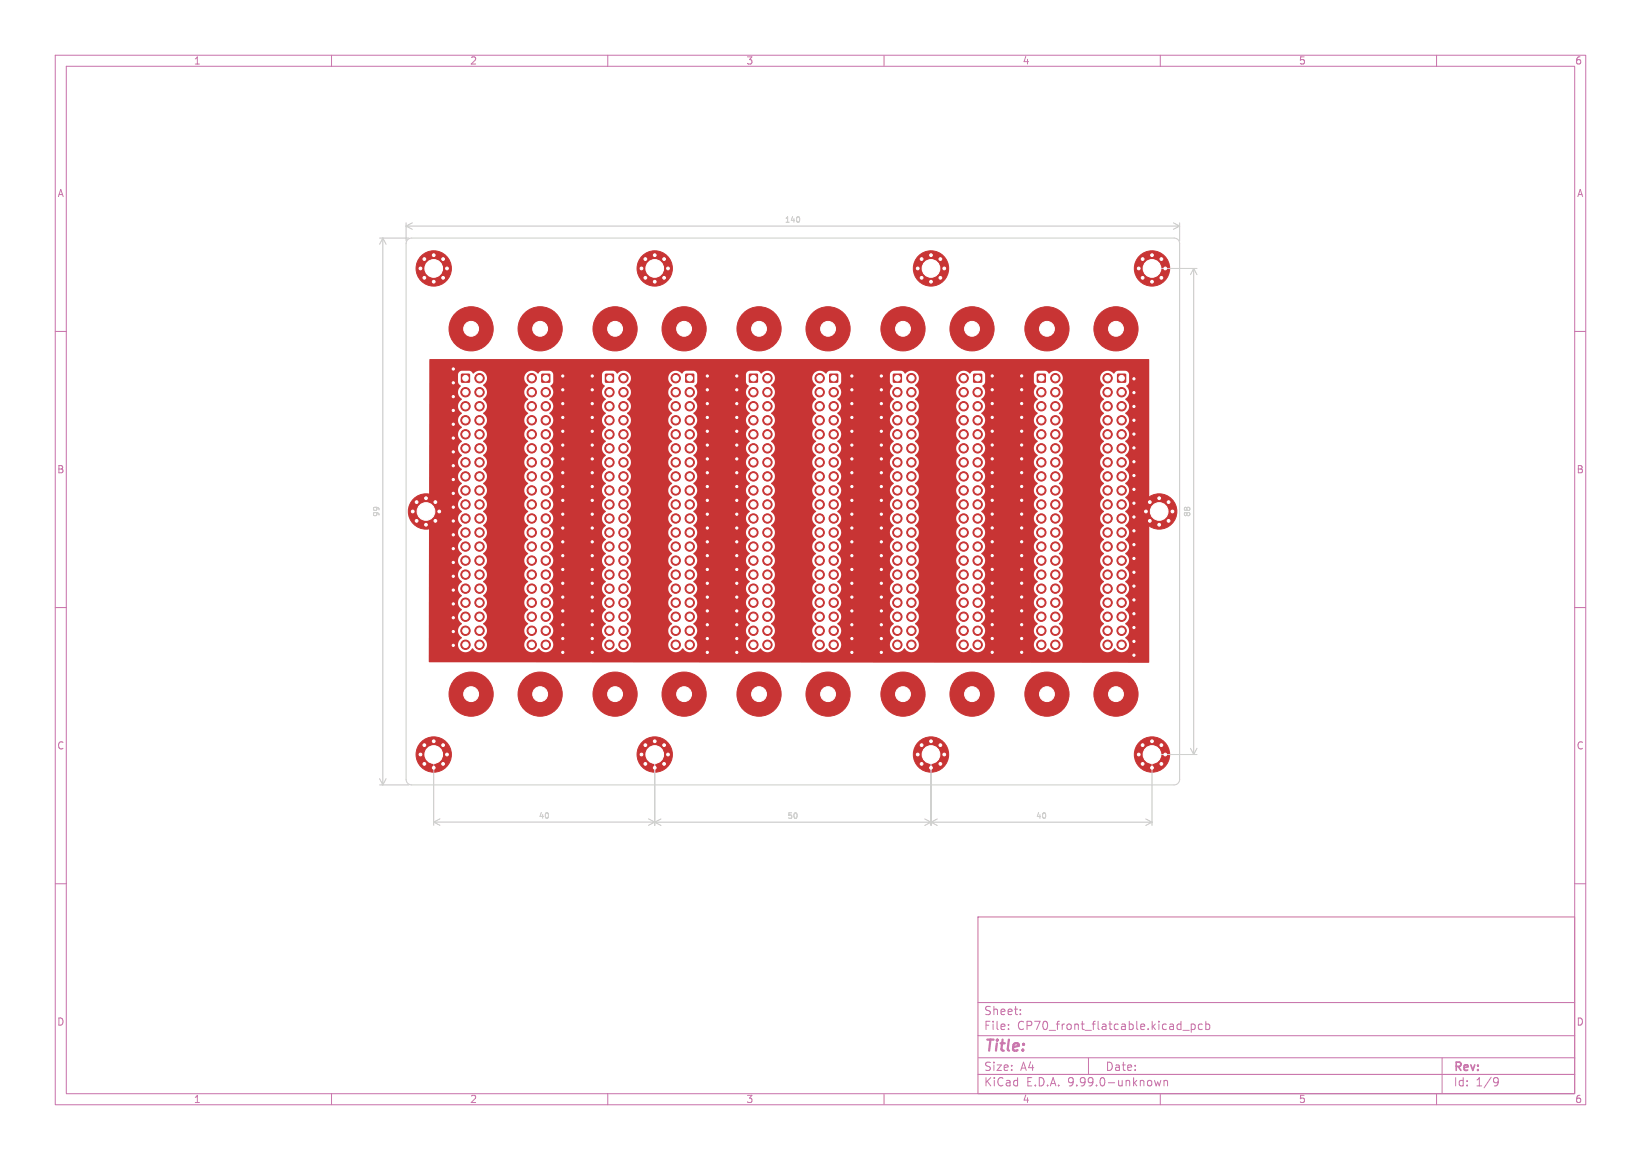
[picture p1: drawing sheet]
<svg xmlns="http://www.w3.org/2000/svg" width="297mm" height="210mm" viewBox="0 0 297 210" stroke-linecap="round" stroke-linejoin="round" font-family="sans-serif">
<defs><g id="words">
<text font-size="2.8" fill="#c872ab" x="178" y="190.9">Title:</text>
<g font-size="2.1" fill="#c872ab">
<text x="178" y="184">Sheet:</text>
<text x="178" y="186.7">File:</text>
<text x="184.1" y="186.7">CP70_front_flatcable.kicad_pcb</text>
<text x="178" y="196.9">KiCad</text>
<text x="178" y="194.1">Size:</text>
<text x="184.7" y="194.1">A4</text>
<text x="185.7" y="196.9">E.D.A.</text>
<text x="193.3" y="196.9">9.99.0-unknown</text>
<text x="200" y="194.1">Date:</text>
<text x="263" y="194.3">Rev:</text>
<text x="263" y="196.9">Id:</text>
<text x="267.1" y="196.9">1/9</text>
</g>
<g font-size="1.8" fill="#c872ab">
<text x="35" y="11.9">1</text>
<text x="85" y="11.9">2</text>
<text x="135" y="11.9">3</text>
<text x="185" y="11.9">4</text>
<text x="235" y="11.9">5</text>
<text x="285" y="11.9">6</text>
<text x="10.3" y="35.9">A</text>
<text x="285.4" y="35.9">A</text>
<text x="10.3" y="85.9">B</text>
<text x="285.3" y="85.9">B</text>
<text x="10.3" y="135.9">C</text>
<text x="285.3" y="135.9">C</text>
<text x="10.3" y="185.9">D</text>
<text x="285.3" y="185.9">D</text>
<text x="35" y="199.9">1</text>
<text x="85" y="199.9">2</text>
<text x="135" y="199.9">3</text>
<text x="185" y="199.9">4</text>
<text x="235" y="199.9">5</text>
<text x="285" y="199.9">6</text>
</g>
<g font-size="1.4" fill="#c2c2c2">
<text x="141.9" y="40.5">140</text>
<text x="68.9" y="93.7" transform="rotate(-90 68.9 93.7)">99</text>
<text x="215.6" y="93.7" transform="rotate(-90 215.6 93.7)">88</text>
<text x="97.4" y="148.4">40</text>
<text x="142.4" y="148.4">50</text>
<text x="187.4" y="148.4">40</text>
</g>
</g></defs>
<g fill="none" stroke="#c872ab" stroke-width=".18">
<path d="M10 10h277v190h-277zM12 12h273v186h-273zM60 10v2M110 10v2M160 10v2M210 10v2M260 10v2M10 60h2M285 60h2M10 110h2M285 110h2M10 160h2"/>
<path d="M177 166h108v32h-108zM285 160h2M60 198v2M110 198v2M160 198v2M177 194.5h108M177 191.5h108M177 187.5h108M177 181.5h108M182.5 186.3v.1M182.5 185.5v.1M184.7 183.6v.1"/>
<path d="M184.7 182.8v.1M197 191.5v3M209 195.6l.2 1 .3-.7 .3 .7 .3-1M210 198v2M210.7 195.6v1M210.7 195.7l.2-.1 .3 .1 .1 .9M214.1 186.5h1.1M215.6 185.4v1.5M215.6 185.5l.4-.1 .3 .3v.4l-.1 .2h-.6M217.6 185.5l-.4-.1-.3 .3v.4l.1 .2h.6M218.2 185.5l.5-.1 .3 .3v.4l-.2 .2h-.6M218.2 184.9v1.5"/>
<path d="M260 198v2M261 191.5v6.5M270.6 195.1l.5 .1a.99 .99 0 0 1-.4 1.4h-.2M271.2 195.7l-.3 .3h-.3"/>
</g>
<g fill="#c83434" stroke="#c83434" stroke-width=".18">
<circle cx="74.7" cy="92.6" r=".4"/>
<circle cx="75.4" cy="90.9" r=".4"/>
<circle cx="75.4" cy="94.3" r=".4"/>
<circle cx="77.1" cy="90.2" r=".4"/>
<circle cx="77.1" cy="92.6" r="3.2"/>
<circle cx="77.1" cy="95" r=".4"/>
<circle cx="78.8" cy="90.9" r=".4"/>
<circle cx="78.8" cy="94.3" r=".4"/>
<circle cx="79.5" cy="92.6" r=".4"/>
<circle cx="207.4" cy="92.6" r=".4"/>
<circle cx="208.1" cy="90.9" r=".4"/>
<circle cx="208.1" cy="94.3" r=".4"/>
<circle cx="209.8" cy="90.2" r=".4"/>
<circle cx="209.8" cy="92.6" r="3.2"/>
<circle cx="209.8" cy="95" r=".4"/>
<circle cx="211.5" cy="90.9" r=".4"/>
<circle cx="211.5" cy="94.3" r=".4"/>
<circle cx="212.2" cy="92.6" r=".4"/>
<circle cx="166.1" cy="48.6" r=".4"/>
<circle cx="166.8" cy="46.9" r=".4"/>
<circle cx="166.8" cy="50.3" r=".4"/>
<circle cx="168.5" cy="46.2" r=".4"/>
<circle cx="168.5" cy="48.6" r="3.2"/>
<circle cx="168.5" cy="51" r=".4"/>
<circle cx="170.2" cy="46.9" r=".4"/>
<circle cx="170.2" cy="50.3" r=".4"/>
<circle cx="170.9" cy="48.6" r=".4"/>
<circle cx="116.1" cy="48.6" r=".4"/>
<circle cx="116.8" cy="46.9" r=".4"/>
<circle cx="116.8" cy="50.3" r=".4"/>
<circle cx="118.5" cy="46.2" r=".4"/>
<circle cx="118.5" cy="48.6" r="3.2"/>
<circle cx="118.5" cy="51" r=".4"/>
<circle cx="120.2" cy="46.9" r=".4"/>
<circle cx="120.2" cy="50.3" r=".4"/>
<circle cx="120.9" cy="48.6" r=".4"/>
<circle cx="166.1" cy="136.6" r=".4"/>
<circle cx="166.8" cy="134.9" r=".4"/>
<circle cx="166.8" cy="138.3" r=".4"/>
<circle cx="168.5" cy="134.2" r=".4"/>
<circle cx="168.5" cy="136.6" r="3.2"/>
<circle cx="168.5" cy="139" r=".4"/>
<circle cx="170.2" cy="134.9" r=".4"/>
<circle cx="170.2" cy="138.3" r=".4"/>
<circle cx="170.9" cy="136.6" r=".4"/>
<circle cx="116.1" cy="136.6" r=".4"/>
<circle cx="116.8" cy="134.9" r=".4"/>
<circle cx="116.8" cy="138.3" r=".4"/>
<circle cx="118.5" cy="134.2" r=".4"/>
<circle cx="118.5" cy="136.6" r="3.2"/>
<circle cx="118.5" cy="139" r=".4"/>
<circle cx="120.2" cy="134.9" r=".4"/>
<circle cx="120.2" cy="138.3" r=".4"/>
<circle cx="120.9" cy="136.6" r=".4"/>
<circle cx="76.1" cy="136.6" r=".4"/>
<circle cx="76.8" cy="134.9" r=".4"/>
<circle cx="76.8" cy="138.3" r=".4"/>
<circle cx="78.5" cy="134.2" r=".4"/>
<circle cx="78.5" cy="136.6" r="3.2"/>
<circle cx="78.5" cy="139" r=".4"/>
<circle cx="80.2" cy="134.9" r=".4"/>
<circle cx="80.2" cy="138.3" r=".4"/>
<circle cx="80.9" cy="136.6" r=".4"/>
<circle cx="76.1" cy="48.6" r=".4"/>
<circle cx="76.8" cy="46.9" r=".4"/>
<circle cx="76.8" cy="50.3" r=".4"/>
<circle cx="78.5" cy="46.2" r=".4"/>
<circle cx="78.5" cy="48.6" r="3.2"/>
<circle cx="78.5" cy="51" r=".4"/>
<circle cx="80.2" cy="46.9" r=".4"/>
<circle cx="80.2" cy="50.3" r=".4"/>
<circle cx="80.9" cy="48.6" r=".4"/>
<circle cx="206.1" cy="136.6" r=".4"/>
<circle cx="206.8" cy="134.9" r=".4"/>
<circle cx="206.8" cy="138.3" r=".4"/>
<circle cx="208.5" cy="134.2" r=".4"/>
<circle cx="208.5" cy="136.6" r="3.2"/>
<circle cx="208.5" cy="139" r=".4"/>
<circle cx="210.2" cy="134.9" r=".4"/>
<circle cx="210.2" cy="138.3" r=".4"/>
<circle cx="210.9" cy="136.6" r=".4"/>
<circle cx="206.1" cy="48.6" r=".4"/>
<circle cx="206.8" cy="46.9" r=".4"/>
<circle cx="206.8" cy="50.3" r=".4"/>
<circle cx="208.5" cy="46.2" r=".4"/>
<circle cx="208.5" cy="48.6" r="3.2"/>
<circle cx="208.5" cy="51" r=".4"/>
<circle cx="210.2" cy="46.9" r=".4"/>
<circle cx="210.2" cy="50.3" r=".4"/>
<circle cx="210.9" cy="48.6" r=".4"/>
</g>
<path d="M83.5 67.7h1.5v1.5h-1.5z" fill="#c83434"/>
<g fill="#c83434" stroke="#c83434" stroke-width=".18">
<circle cx="86.8" cy="68.5" r=".85"/>
<circle cx="84.2" cy="71" r=".85"/>
<circle cx="86.8" cy="71" r=".85"/>
<circle cx="84.2" cy="73.5" r=".85"/>
<circle cx="86.8" cy="73.5" r=".85"/>
<circle cx="84.2" cy="76.1" r=".85"/>
<circle cx="86.8" cy="76.1" r=".85"/>
<circle cx="84.2" cy="78.6" r=".85"/>
<circle cx="86.8" cy="78.6" r=".85"/>
<circle cx="84.2" cy="81.2" r=".85"/>
<circle cx="86.8" cy="81.2" r=".85"/>
<circle cx="84.2" cy="83.7" r=".85"/>
<circle cx="86.8" cy="83.7" r=".85"/>
<circle cx="84.2" cy="86.2" r=".85"/>
<circle cx="86.8" cy="86.2" r=".85"/>
<circle cx="84.2" cy="88.8" r=".85"/>
<circle cx="86.8" cy="88.8" r=".85"/>
<circle cx="84.2" cy="91.3" r=".85"/>
<circle cx="86.8" cy="91.3" r=".85"/>
<circle cx="84.2" cy="93.9" r=".85"/>
<circle cx="86.8" cy="93.9" r=".85"/>
<circle cx="84.2" cy="96.4" r=".85"/>
<circle cx="86.8" cy="96.4" r=".85"/>
<circle cx="84.2" cy="98.9" r=".85"/>
<circle cx="86.8" cy="98.9" r=".85"/>
<circle cx="84.2" cy="101.5" r=".85"/>
<circle cx="86.8" cy="101.5" r=".85"/>
<circle cx="84.2" cy="104" r=".85"/>
<circle cx="86.8" cy="104" r=".85"/>
<circle cx="84.2" cy="106.6" r=".85"/>
<circle cx="86.8" cy="106.6" r=".85"/>
<circle cx="84.2" cy="109.1" r=".85"/>
<circle cx="86.8" cy="109.1" r=".85"/>
<circle cx="84.2" cy="111.6" r=".85"/>
<circle cx="86.8" cy="111.6" r=".85"/>
<circle cx="84.2" cy="114.2" r=".85"/>
<circle cx="86.8" cy="114.2" r=".85"/>
<circle cx="84.2" cy="116.7" r=".85"/>
<circle cx="86.8" cy="116.7" r=".85"/>
<circle cx="85.3" cy="59.5" r="4"/>
<circle cx="85.3" cy="125.7" r="4"/>
</g>
<path d="M109.5 67.7h1.6v1.5h-1.6z" fill="#c83434"/>
<g fill="#c83434" stroke="#c83434" stroke-width=".18">
<circle cx="112.8" cy="68.5" r=".85"/>
<circle cx="110.3" cy="71" r=".85"/>
<circle cx="112.8" cy="71" r=".85"/>
<circle cx="110.3" cy="73.5" r=".85"/>
<circle cx="112.8" cy="73.5" r=".85"/>
<circle cx="110.3" cy="76.1" r=".85"/>
<circle cx="112.8" cy="76.1" r=".85"/>
<circle cx="110.3" cy="78.6" r=".85"/>
<circle cx="112.8" cy="78.6" r=".85"/>
<circle cx="110.3" cy="81.2" r=".85"/>
<circle cx="112.8" cy="81.2" r=".85"/>
<circle cx="110.3" cy="83.7" r=".85"/>
<circle cx="112.8" cy="83.7" r=".85"/>
<circle cx="110.3" cy="86.2" r=".85"/>
<circle cx="112.8" cy="86.2" r=".85"/>
<circle cx="110.3" cy="88.8" r=".85"/>
<circle cx="112.8" cy="88.8" r=".85"/>
<circle cx="110.3" cy="91.3" r=".85"/>
<circle cx="112.8" cy="91.3" r=".85"/>
<circle cx="110.3" cy="93.9" r=".85"/>
<circle cx="112.8" cy="93.9" r=".85"/>
<circle cx="110.3" cy="96.4" r=".85"/>
<circle cx="112.8" cy="96.4" r=".85"/>
<circle cx="110.3" cy="98.9" r=".85"/>
<circle cx="112.8" cy="98.9" r=".85"/>
<circle cx="110.3" cy="101.5" r=".85"/>
<circle cx="112.8" cy="101.5" r=".85"/>
<circle cx="110.3" cy="104" r=".85"/>
<circle cx="112.8" cy="104" r=".85"/>
<circle cx="110.3" cy="106.6" r=".85"/>
<circle cx="112.8" cy="106.6" r=".85"/>
<circle cx="110.3" cy="109.1" r=".85"/>
<circle cx="112.8" cy="109.1" r=".85"/>
<circle cx="110.3" cy="111.6" r=".85"/>
<circle cx="112.8" cy="111.6" r=".85"/>
<circle cx="110.3" cy="114.2" r=".85"/>
<circle cx="112.8" cy="114.2" r=".85"/>
<circle cx="110.3" cy="116.7" r=".85"/>
<circle cx="112.8" cy="116.7" r=".85"/>
<circle cx="111.3" cy="59.5" r="4"/>
<circle cx="111.3" cy="125.7" r="4"/>
</g>
<path d="M187.7 67.7h1.5v1.5h-1.5z" fill="#c83434"/>
<g fill="#c83434" stroke="#c83434" stroke-width=".18">
<circle cx="191" cy="68.5" r=".85"/>
<circle cx="188.5" cy="71" r=".85"/>
<circle cx="191" cy="71" r=".85"/>
<circle cx="188.5" cy="73.5" r=".85"/>
<circle cx="191" cy="73.5" r=".85"/>
<circle cx="188.5" cy="76.1" r=".85"/>
<circle cx="191" cy="76.1" r=".85"/>
<circle cx="188.5" cy="78.6" r=".85"/>
<circle cx="191" cy="78.6" r=".85"/>
<circle cx="188.5" cy="81.2" r=".85"/>
<circle cx="191" cy="81.2" r=".85"/>
<circle cx="188.5" cy="83.7" r=".85"/>
<circle cx="191" cy="83.7" r=".85"/>
<circle cx="188.5" cy="86.2" r=".85"/>
<circle cx="191" cy="86.2" r=".85"/>
<circle cx="188.5" cy="88.8" r=".85"/>
<circle cx="191" cy="88.8" r=".85"/>
<circle cx="188.5" cy="91.3" r=".85"/>
<circle cx="191" cy="91.3" r=".85"/>
<circle cx="188.5" cy="93.9" r=".85"/>
<circle cx="191" cy="93.9" r=".85"/>
<circle cx="188.5" cy="96.4" r=".85"/>
<circle cx="191" cy="96.4" r=".85"/>
<circle cx="188.5" cy="98.9" r=".85"/>
<circle cx="191" cy="98.9" r=".85"/>
<circle cx="188.5" cy="101.5" r=".85"/>
<circle cx="191" cy="101.5" r=".85"/>
<circle cx="188.5" cy="104" r=".85"/>
<circle cx="191" cy="104" r=".85"/>
<circle cx="188.5" cy="106.6" r=".85"/>
<circle cx="191" cy="106.6" r=".85"/>
<circle cx="188.5" cy="109.1" r=".85"/>
<circle cx="191" cy="109.1" r=".85"/>
<circle cx="188.5" cy="111.6" r=".85"/>
<circle cx="191" cy="111.6" r=".85"/>
<circle cx="188.5" cy="114.2" r=".85"/>
<circle cx="191" cy="114.2" r=".85"/>
<circle cx="188.5" cy="116.7" r=".85"/>
<circle cx="191" cy="116.7" r=".85"/>
<circle cx="189.5" cy="59.5" r="4"/>
<circle cx="189.5" cy="125.7" r="4"/>
</g>
<path d="M161.6 67.7h1.6v1.5h-1.6z" fill="#c83434"/>
<g fill="#c83434" stroke="#c83434" stroke-width=".18">
<circle cx="165" cy="68.5" r=".85"/>
<circle cx="162.4" cy="71" r=".85"/>
<circle cx="165" cy="71" r=".85"/>
<circle cx="162.4" cy="73.5" r=".85"/>
<circle cx="165" cy="73.5" r=".85"/>
<circle cx="162.4" cy="76.1" r=".85"/>
<circle cx="165" cy="76.1" r=".85"/>
<circle cx="162.4" cy="78.6" r=".85"/>
<circle cx="165" cy="78.6" r=".85"/>
<circle cx="162.4" cy="81.2" r=".85"/>
<circle cx="165" cy="81.2" r=".85"/>
<circle cx="162.4" cy="83.7" r=".85"/>
<circle cx="165" cy="83.7" r=".85"/>
<circle cx="162.4" cy="86.2" r=".85"/>
<circle cx="165" cy="86.2" r=".85"/>
<circle cx="162.4" cy="88.8" r=".85"/>
<circle cx="165" cy="88.8" r=".85"/>
<circle cx="162.4" cy="91.3" r=".85"/>
<circle cx="165" cy="91.3" r=".85"/>
<circle cx="162.4" cy="93.9" r=".85"/>
<circle cx="165" cy="93.9" r=".85"/>
<circle cx="162.4" cy="96.4" r=".85"/>
<circle cx="165" cy="96.4" r=".85"/>
<circle cx="162.4" cy="98.9" r=".85"/>
<circle cx="165" cy="98.9" r=".85"/>
<circle cx="162.4" cy="101.5" r=".85"/>
<circle cx="165" cy="101.5" r=".85"/>
<circle cx="162.4" cy="104" r=".85"/>
<circle cx="165" cy="104" r=".85"/>
<circle cx="162.4" cy="106.6" r=".85"/>
<circle cx="165" cy="106.6" r=".85"/>
<circle cx="162.4" cy="109.1" r=".85"/>
<circle cx="165" cy="109.1" r=".85"/>
<circle cx="162.4" cy="111.6" r=".85"/>
<circle cx="165" cy="111.6" r=".85"/>
<circle cx="162.4" cy="114.2" r=".85"/>
<circle cx="165" cy="114.2" r=".85"/>
<circle cx="162.4" cy="116.7" r=".85"/>
<circle cx="165" cy="116.7" r=".85"/>
<circle cx="163.4" cy="59.5" r="4"/>
<circle cx="163.4" cy="125.7" r="4"/>
</g>
<path d="M135.6 67.7h1.5v1.5h-1.5z" fill="#c83434"/>
<g fill="#c83434" stroke="#c83434" stroke-width=".18">
<circle cx="138.9" cy="68.5" r=".85"/>
<circle cx="136.4" cy="71" r=".85"/>
<circle cx="138.9" cy="71" r=".85"/>
<circle cx="136.4" cy="73.5" r=".85"/>
<circle cx="138.9" cy="73.5" r=".85"/>
<circle cx="136.4" cy="76.1" r=".85"/>
<circle cx="138.9" cy="76.1" r=".85"/>
<circle cx="136.4" cy="78.6" r=".85"/>
<circle cx="138.9" cy="78.6" r=".85"/>
<circle cx="136.4" cy="81.2" r=".85"/>
<circle cx="138.9" cy="81.2" r=".85"/>
<circle cx="136.4" cy="83.7" r=".85"/>
<circle cx="138.9" cy="83.7" r=".85"/>
<circle cx="136.4" cy="86.2" r=".85"/>
<circle cx="138.9" cy="86.2" r=".85"/>
<circle cx="136.4" cy="88.8" r=".85"/>
<circle cx="138.9" cy="88.8" r=".85"/>
<circle cx="136.4" cy="91.3" r=".85"/>
<circle cx="138.9" cy="91.3" r=".85"/>
<circle cx="136.4" cy="93.9" r=".85"/>
<circle cx="138.9" cy="93.9" r=".85"/>
<circle cx="136.4" cy="96.4" r=".85"/>
<circle cx="138.9" cy="96.4" r=".85"/>
<circle cx="136.4" cy="98.9" r=".85"/>
<circle cx="138.9" cy="98.9" r=".85"/>
<circle cx="136.4" cy="101.5" r=".85"/>
<circle cx="138.9" cy="101.5" r=".85"/>
<circle cx="136.4" cy="104" r=".85"/>
<circle cx="138.9" cy="104" r=".85"/>
<circle cx="136.4" cy="106.6" r=".85"/>
<circle cx="138.9" cy="106.6" r=".85"/>
<circle cx="136.4" cy="109.1" r=".85"/>
<circle cx="138.9" cy="109.1" r=".85"/>
<circle cx="136.4" cy="111.6" r=".85"/>
<circle cx="138.9" cy="111.6" r=".85"/>
<circle cx="136.4" cy="114.2" r=".85"/>
<circle cx="138.9" cy="114.2" r=".85"/>
<circle cx="136.4" cy="116.7" r=".85"/>
<circle cx="138.9" cy="116.7" r=".85"/>
<circle cx="137.4" cy="59.5" r="4"/>
<circle cx="137.4" cy="125.7" r="4"/>
</g>
<path d="M176.2 67.7h1.5v1.5h-1.5z" fill="#c83434"/>
<g fill="#c83434" stroke="#c83434" stroke-width=".18">
<circle cx="174.4" cy="68.5" r=".85"/>
<circle cx="176.9" cy="71" r=".85"/>
<circle cx="174.4" cy="71" r=".85"/>
<circle cx="176.9" cy="73.5" r=".85"/>
<circle cx="174.4" cy="73.5" r=".85"/>
<circle cx="176.9" cy="76.1" r=".85"/>
<circle cx="174.4" cy="76.1" r=".85"/>
<circle cx="176.9" cy="78.6" r=".85"/>
<circle cx="174.4" cy="78.6" r=".85"/>
<circle cx="176.9" cy="81.2" r=".85"/>
<circle cx="174.4" cy="81.2" r=".85"/>
<circle cx="176.9" cy="83.7" r=".85"/>
<circle cx="174.4" cy="83.7" r=".85"/>
<circle cx="176.9" cy="86.2" r=".85"/>
<circle cx="174.4" cy="86.2" r=".85"/>
<circle cx="176.9" cy="88.8" r=".85"/>
<circle cx="174.4" cy="88.8" r=".85"/>
<circle cx="176.9" cy="91.3" r=".85"/>
<circle cx="174.4" cy="91.3" r=".85"/>
<circle cx="176.9" cy="93.9" r=".85"/>
<circle cx="174.4" cy="93.9" r=".85"/>
<circle cx="176.9" cy="96.4" r=".85"/>
<circle cx="174.4" cy="96.4" r=".85"/>
<circle cx="176.9" cy="98.9" r=".85"/>
<circle cx="174.4" cy="98.9" r=".85"/>
<circle cx="176.9" cy="101.5" r=".85"/>
<circle cx="174.4" cy="101.5" r=".85"/>
<circle cx="176.9" cy="104" r=".85"/>
<circle cx="174.4" cy="104" r=".85"/>
<circle cx="176.9" cy="106.6" r=".85"/>
<circle cx="174.4" cy="106.6" r=".85"/>
<circle cx="176.9" cy="109.1" r=".85"/>
<circle cx="174.4" cy="109.1" r=".85"/>
<circle cx="176.9" cy="111.6" r=".85"/>
<circle cx="174.4" cy="111.6" r=".85"/>
<circle cx="176.9" cy="114.2" r=".85"/>
<circle cx="174.4" cy="114.2" r=".85"/>
<circle cx="176.9" cy="116.7" r=".85"/>
<circle cx="174.4" cy="116.7" r=".85"/>
<circle cx="175.9" cy="125.7" r="4"/>
<circle cx="175.9" cy="59.5" r="4"/>
</g>
<path d="M202.2 67.7h1.6v1.5h-1.6z" fill="#c83434"/>
<g fill="#c83434" stroke="#c83434" stroke-width=".18">
<circle cx="200.5" cy="68.5" r=".85"/>
<circle cx="203" cy="71" r=".85"/>
<circle cx="200.5" cy="71" r=".85"/>
<circle cx="203" cy="73.5" r=".85"/>
<circle cx="200.5" cy="73.5" r=".85"/>
<circle cx="203" cy="76.1" r=".85"/>
<circle cx="200.5" cy="76.1" r=".85"/>
<circle cx="203" cy="78.6" r=".85"/>
<circle cx="200.5" cy="78.6" r=".85"/>
<circle cx="203" cy="81.2" r=".85"/>
<circle cx="200.5" cy="81.2" r=".85"/>
<circle cx="203" cy="83.7" r=".85"/>
<circle cx="200.5" cy="83.7" r=".85"/>
<circle cx="203" cy="86.2" r=".85"/>
<circle cx="200.5" cy="86.2" r=".85"/>
<circle cx="203" cy="88.8" r=".85"/>
<circle cx="200.5" cy="88.8" r=".85"/>
<circle cx="203" cy="91.3" r=".85"/>
<circle cx="200.5" cy="91.3" r=".85"/>
<circle cx="203" cy="93.9" r=".85"/>
<circle cx="200.5" cy="93.9" r=".85"/>
<circle cx="203" cy="96.4" r=".85"/>
<circle cx="200.5" cy="96.4" r=".85"/>
<circle cx="203" cy="98.9" r=".85"/>
<circle cx="200.5" cy="98.9" r=".85"/>
<circle cx="203" cy="101.5" r=".85"/>
<circle cx="200.5" cy="101.5" r=".85"/>
<circle cx="203" cy="104" r=".85"/>
<circle cx="200.5" cy="104" r=".85"/>
<circle cx="203" cy="106.6" r=".85"/>
<circle cx="200.5" cy="106.6" r=".85"/>
<circle cx="203" cy="109.1" r=".85"/>
<circle cx="200.5" cy="109.1" r=".85"/>
<circle cx="203" cy="111.6" r=".85"/>
<circle cx="200.5" cy="111.6" r=".85"/>
<circle cx="203" cy="114.2" r=".85"/>
<circle cx="200.5" cy="114.2" r=".85"/>
<circle cx="203" cy="116.7" r=".85"/>
<circle cx="200.5" cy="116.7" r=".85"/>
<circle cx="202" cy="125.7" r="4"/>
<circle cx="202" cy="59.5" r="4"/>
</g>
<path d="M98 67.7h1.6v1.5h-1.6z" fill="#c83434"/>
<g fill="#c83434" stroke="#c83434" stroke-width=".18">
<circle cx="96.2" cy="68.5" r=".85"/>
<circle cx="98.8" cy="71" r=".85"/>
<circle cx="96.2" cy="71" r=".85"/>
<circle cx="98.8" cy="73.5" r=".85"/>
<circle cx="96.2" cy="73.5" r=".85"/>
<circle cx="98.8" cy="76.1" r=".85"/>
<circle cx="96.2" cy="76.1" r=".85"/>
<circle cx="98.8" cy="78.6" r=".85"/>
<circle cx="96.2" cy="78.6" r=".85"/>
<circle cx="98.8" cy="81.2" r=".85"/>
<circle cx="96.2" cy="81.2" r=".85"/>
<circle cx="98.8" cy="83.7" r=".85"/>
<circle cx="96.2" cy="83.7" r=".85"/>
<circle cx="98.8" cy="86.2" r=".85"/>
<circle cx="96.2" cy="86.2" r=".85"/>
<circle cx="98.8" cy="88.8" r=".85"/>
<circle cx="96.2" cy="88.8" r=".85"/>
<circle cx="98.8" cy="91.3" r=".85"/>
<circle cx="96.2" cy="91.3" r=".85"/>
<circle cx="98.8" cy="93.9" r=".85"/>
<circle cx="96.2" cy="93.9" r=".85"/>
<circle cx="98.8" cy="96.4" r=".85"/>
<circle cx="96.2" cy="96.4" r=".85"/>
<circle cx="98.8" cy="98.9" r=".85"/>
<circle cx="96.2" cy="98.9" r=".85"/>
<circle cx="98.8" cy="101.5" r=".85"/>
<circle cx="96.2" cy="101.5" r=".85"/>
<circle cx="98.8" cy="104" r=".85"/>
<circle cx="96.2" cy="104" r=".85"/>
<circle cx="98.8" cy="106.6" r=".85"/>
<circle cx="96.2" cy="106.6" r=".85"/>
<circle cx="98.8" cy="109.1" r=".85"/>
<circle cx="96.2" cy="109.1" r=".85"/>
<circle cx="98.8" cy="111.6" r=".85"/>
<circle cx="96.2" cy="111.6" r=".85"/>
<circle cx="98.8" cy="114.2" r=".85"/>
<circle cx="96.2" cy="114.2" r=".85"/>
<circle cx="98.8" cy="116.7" r=".85"/>
<circle cx="96.2" cy="116.7" r=".85"/>
<circle cx="97.8" cy="125.7" r="4"/>
<circle cx="97.8" cy="59.5" r="4"/>
</g>
<path d="M150.1 67.7h1.6v1.5h-1.6z" fill="#c83434"/>
<g fill="#c83434" stroke="#c83434" stroke-width=".18">
<circle cx="148.4" cy="68.5" r=".85"/>
<circle cx="150.9" cy="71" r=".85"/>
<circle cx="148.4" cy="71" r=".85"/>
<circle cx="150.9" cy="73.5" r=".85"/>
<circle cx="148.4" cy="73.5" r=".85"/>
<circle cx="150.9" cy="76.1" r=".85"/>
<circle cx="148.4" cy="76.1" r=".85"/>
<circle cx="150.9" cy="78.6" r=".85"/>
<circle cx="148.4" cy="78.6" r=".85"/>
<circle cx="150.9" cy="81.2" r=".85"/>
<circle cx="148.4" cy="81.2" r=".85"/>
<circle cx="150.9" cy="83.7" r=".85"/>
<circle cx="148.4" cy="83.7" r=".85"/>
<circle cx="150.9" cy="86.2" r=".85"/>
<circle cx="148.4" cy="86.2" r=".85"/>
<circle cx="150.9" cy="88.8" r=".85"/>
<circle cx="148.4" cy="88.8" r=".85"/>
<circle cx="150.9" cy="91.3" r=".85"/>
<circle cx="148.4" cy="91.3" r=".85"/>
<circle cx="150.9" cy="93.9" r=".85"/>
<circle cx="148.4" cy="93.9" r=".85"/>
<circle cx="150.9" cy="96.4" r=".85"/>
<circle cx="148.4" cy="96.4" r=".85"/>
<circle cx="150.9" cy="98.9" r=".85"/>
<circle cx="148.4" cy="98.9" r=".85"/>
<circle cx="150.9" cy="101.5" r=".85"/>
<circle cx="148.4" cy="101.5" r=".85"/>
<circle cx="150.9" cy="104" r=".85"/>
<circle cx="148.4" cy="104" r=".85"/>
<circle cx="150.9" cy="106.6" r=".85"/>
<circle cx="148.4" cy="106.6" r=".85"/>
<circle cx="150.9" cy="109.1" r=".85"/>
<circle cx="148.4" cy="109.1" r=".85"/>
<circle cx="150.9" cy="111.6" r=".85"/>
<circle cx="148.4" cy="111.6" r=".85"/>
<circle cx="150.9" cy="114.2" r=".85"/>
<circle cx="148.4" cy="114.2" r=".85"/>
<circle cx="150.9" cy="116.7" r=".85"/>
<circle cx="148.4" cy="116.7" r=".85"/>
<circle cx="149.9" cy="125.7" r="4"/>
<circle cx="149.9" cy="59.5" r="4"/>
</g>
<path d="M124.1 67.7h1.5v1.5h-1.5z" fill="#c83434"/>
<g fill="#c83434" stroke="#c83434" stroke-width=".18">
<circle cx="122.3" cy="68.5" r=".85"/>
<circle cx="124.8" cy="71" r=".85"/>
<circle cx="122.3" cy="71" r=".85"/>
<circle cx="124.8" cy="73.5" r=".85"/>
<circle cx="122.3" cy="73.5" r=".85"/>
<circle cx="124.8" cy="76.1" r=".85"/>
<circle cx="122.3" cy="76.1" r=".85"/>
<circle cx="124.8" cy="78.6" r=".85"/>
<circle cx="122.3" cy="78.6" r=".85"/>
<circle cx="124.8" cy="81.2" r=".85"/>
<circle cx="122.3" cy="81.2" r=".85"/>
<circle cx="124.8" cy="83.7" r=".85"/>
<circle cx="122.3" cy="83.7" r=".85"/>
<circle cx="124.8" cy="86.2" r=".85"/>
<circle cx="122.3" cy="86.2" r=".85"/>
<circle cx="124.8" cy="88.8" r=".85"/>
<circle cx="122.3" cy="88.8" r=".85"/>
<circle cx="124.8" cy="91.3" r=".85"/>
<circle cx="122.3" cy="91.3" r=".85"/>
<circle cx="124.8" cy="93.9" r=".85"/>
<circle cx="122.3" cy="93.9" r=".85"/>
<circle cx="124.8" cy="96.4" r=".85"/>
<circle cx="122.3" cy="96.4" r=".85"/>
<circle cx="124.8" cy="98.9" r=".85"/>
<circle cx="122.3" cy="98.9" r=".85"/>
<circle cx="124.8" cy="101.5" r=".85"/>
<circle cx="122.3" cy="101.5" r=".85"/>
<circle cx="124.8" cy="104" r=".85"/>
<circle cx="122.3" cy="104" r=".85"/>
<circle cx="124.8" cy="106.6" r=".85"/>
<circle cx="122.3" cy="106.6" r=".85"/>
<circle cx="124.8" cy="109.1" r=".85"/>
<circle cx="122.3" cy="109.1" r=".85"/>
<circle cx="124.8" cy="111.6" r=".85"/>
<circle cx="122.3" cy="111.6" r=".85"/>
<circle cx="124.8" cy="114.2" r=".85"/>
<circle cx="122.3" cy="114.2" r=".85"/>
<circle cx="124.8" cy="116.7" r=".85"/>
<circle cx="122.3" cy="116.7" r=".85"/>
<circle cx="123.8" cy="125.7" r="4"/>
<circle cx="123.8" cy="59.5" r="4"/>
<circle cx="82" cy="71.8" r=".4"/>
<circle cx="82" cy="114.3" r=".4"/>
<circle cx="82" cy="96.8" r=".4"/>
<circle cx="82" cy="104.3" r=".4"/>
<circle cx="82" cy="66.8" r=".4"/>
<circle cx="82" cy="81.8" r=".4"/>
<circle cx="82" cy="86.8" r=".4"/>
<circle cx="82" cy="84.3" r=".4"/>
<circle cx="82" cy="109.3" r=".4"/>
<circle cx="82" cy="116.8" r=".4"/>
<circle cx="82" cy="91.8" r=".4"/>
<circle cx="82" cy="111.8" r=".4"/>
<circle cx="82" cy="101.8" r=".4"/>
<circle cx="82" cy="76.8" r=".4"/>
<circle cx="82" cy="89.3" r=".4"/>
<circle cx="82" cy="69.3" r=".4"/>
<circle cx="82" cy="94.3" r=".4"/>
<circle cx="82" cy="106.8" r=".4"/>
<circle cx="82" cy="74.3" r=".4"/>
<circle cx="82" cy="99.3" r=".4"/>
<circle cx="82" cy="79.3" r=".4"/>
<circle cx="107.2" cy="78.1" r=".4"/>
<circle cx="107.2" cy="93.1" r=".4"/>
<circle cx="107.2" cy="75.6" r=".4"/>
<circle cx="107.2" cy="88.1" r=".4"/>
<circle cx="107.2" cy="115.6" r=".4"/>
<circle cx="107.2" cy="100.6" r=".4"/>
<circle cx="107.2" cy="113.1" r=".4"/>
<circle cx="107.2" cy="70.6" r=".4"/>
<circle cx="107.2" cy="118.1" r=".4"/>
<circle cx="107.2" cy="85.6" r=".4"/>
<circle cx="107.2" cy="103.1" r=".4"/>
<circle cx="107.2" cy="73.1" r=".4"/>
<circle cx="107.2" cy="98.1" r=".4"/>
<circle cx="107.2" cy="83.1" r=".4"/>
<circle cx="107.2" cy="80.6" r=".4"/>
<circle cx="107.2" cy="108.1" r=".4"/>
<circle cx="107.2" cy="90.6" r=".4"/>
<circle cx="107.2" cy="68.1" r=".4"/>
<circle cx="107.2" cy="105.6" r=".4"/>
<circle cx="107.2" cy="110.6" r=".4"/>
<circle cx="107.2" cy="95.6" r=".4"/>
<circle cx="101.9" cy="110.6" r=".4"/>
<circle cx="101.9" cy="88.1" r=".4"/>
<circle cx="101.9" cy="80.6" r=".4"/>
<circle cx="101.9" cy="75.6" r=".4"/>
<circle cx="101.9" cy="78.1" r=".4"/>
<circle cx="101.9" cy="108.1" r=".4"/>
<circle cx="101.9" cy="100.6" r=".4"/>
<circle cx="101.9" cy="115.6" r=".4"/>
<circle cx="101.9" cy="83.1" r=".4"/>
<circle cx="101.9" cy="73.1" r=".4"/>
<circle cx="101.9" cy="95.6" r=".4"/>
<circle cx="101.9" cy="105.6" r=".4"/>
<circle cx="101.9" cy="103.1" r=".4"/>
<circle cx="101.9" cy="68.1" r=".4"/>
<circle cx="101.9" cy="90.6" r=".4"/>
<circle cx="101.9" cy="98.1" r=".4"/>
<circle cx="101.9" cy="70.6" r=".4"/>
<circle cx="101.9" cy="85.6" r=".4"/>
<circle cx="101.9" cy="93.1" r=".4"/>
<circle cx="101.9" cy="113.1" r=".4"/>
<circle cx="101.9" cy="118.1" r=".4"/>
<circle cx="133.3" cy="78.1" r=".4"/>
<circle cx="133.3" cy="93.1" r=".4"/>
<circle cx="133.3" cy="75.6" r=".4"/>
<circle cx="133.3" cy="88.1" r=".4"/>
<circle cx="133.3" cy="115.6" r=".4"/>
<circle cx="133.3" cy="100.6" r=".4"/>
<circle cx="133.3" cy="113.1" r=".4"/>
<circle cx="133.3" cy="70.6" r=".4"/>
<circle cx="133.3" cy="118.1" r=".4"/>
<circle cx="133.3" cy="85.6" r=".4"/>
<circle cx="133.3" cy="103.1" r=".4"/>
<circle cx="133.3" cy="73.1" r=".4"/>
<circle cx="133.3" cy="98.1" r=".4"/>
<circle cx="133.3" cy="83.1" r=".4"/>
<circle cx="133.3" cy="80.6" r=".4"/>
<circle cx="133.3" cy="108.1" r=".4"/>
<circle cx="133.3" cy="90.6" r=".4"/>
<circle cx="133.3" cy="68.1" r=".4"/>
<circle cx="133.3" cy="105.6" r=".4"/>
<circle cx="133.3" cy="110.6" r=".4"/>
<circle cx="133.3" cy="95.6" r=".4"/>
<circle cx="128" cy="110.6" r=".4"/>
<circle cx="128" cy="88.1" r=".4"/>
<circle cx="128" cy="80.6" r=".4"/>
<circle cx="128" cy="75.6" r=".4"/>
<circle cx="128" cy="78.1" r=".4"/>
<circle cx="128" cy="108.1" r=".4"/>
<circle cx="128" cy="100.6" r=".4"/>
<circle cx="128" cy="115.6" r=".4"/>
<circle cx="128" cy="83.1" r=".4"/>
<circle cx="128" cy="73.1" r=".4"/>
<circle cx="128" cy="95.6" r=".4"/>
<circle cx="128" cy="105.6" r=".4"/>
<circle cx="128" cy="103.1" r=".4"/>
<circle cx="128" cy="68.1" r=".4"/>
<circle cx="128" cy="90.6" r=".4"/>
<circle cx="128" cy="98.1" r=".4"/>
<circle cx="128" cy="70.6" r=".4"/>
<circle cx="128" cy="85.6" r=".4"/>
<circle cx="128" cy="93.1" r=".4"/>
<circle cx="128" cy="113.1" r=".4"/>
<circle cx="128" cy="118.1" r=".4"/>
<circle cx="159.5" cy="78.1" r=".4"/>
<circle cx="159.5" cy="93.1" r=".4"/>
<circle cx="159.5" cy="75.6" r=".4"/>
<circle cx="159.5" cy="88.1" r=".4"/>
<circle cx="159.5" cy="115.6" r=".4"/>
<circle cx="159.5" cy="100.6" r=".4"/>
<circle cx="159.5" cy="113.1" r=".4"/>
<circle cx="159.5" cy="70.6" r=".4"/>
<circle cx="159.5" cy="118.1" r=".4"/>
<circle cx="159.5" cy="85.6" r=".4"/>
<circle cx="159.5" cy="103.1" r=".4"/>
<circle cx="159.5" cy="73.1" r=".4"/>
<circle cx="159.5" cy="98.1" r=".4"/>
<circle cx="159.5" cy="83.1" r=".4"/>
<circle cx="159.5" cy="80.6" r=".4"/>
<circle cx="159.5" cy="108.1" r=".4"/>
<circle cx="159.5" cy="90.6" r=".4"/>
<circle cx="159.5" cy="68.1" r=".4"/>
<circle cx="159.5" cy="105.6" r=".4"/>
<circle cx="159.5" cy="110.6" r=".4"/>
<circle cx="159.5" cy="95.6" r=".4"/>
<circle cx="154.2" cy="110.6" r=".4"/>
<circle cx="154.2" cy="88.1" r=".4"/>
<circle cx="154.2" cy="80.6" r=".4"/>
<circle cx="154.2" cy="75.6" r=".4"/>
<circle cx="154.2" cy="78.1" r=".4"/>
<circle cx="154.2" cy="108.1" r=".4"/>
<circle cx="154.2" cy="100.6" r=".4"/>
<circle cx="154.2" cy="115.6" r=".4"/>
<circle cx="154.2" cy="83.1" r=".4"/>
<circle cx="154.2" cy="73.1" r=".4"/>
<circle cx="154.2" cy="95.6" r=".4"/>
<circle cx="154.2" cy="105.6" r=".4"/>
<circle cx="154.2" cy="103.1" r=".4"/>
<circle cx="154.2" cy="68.1" r=".4"/>
<circle cx="154.2" cy="90.6" r=".4"/>
<circle cx="154.2" cy="98.1" r=".4"/>
<circle cx="154.2" cy="70.6" r=".4"/>
<circle cx="154.2" cy="85.6" r=".4"/>
<circle cx="154.2" cy="93.1" r=".4"/>
<circle cx="154.2" cy="113.1" r=".4"/>
<circle cx="154.2" cy="118.1" r=".4"/>
<circle cx="179.6" cy="95.6" r=".4"/>
<circle cx="179.6" cy="85.6" r=".4"/>
<circle cx="179.6" cy="100.6" r=".4"/>
<circle cx="179.6" cy="68.1" r=".4"/>
<circle cx="179.6" cy="103.1" r=".4"/>
<circle cx="179.6" cy="83.1" r=".4"/>
<circle cx="179.6" cy="98.1" r=".4"/>
<circle cx="179.6" cy="110.6" r=".4"/>
<circle cx="179.6" cy="88.1" r=".4"/>
<circle cx="179.6" cy="113.1" r=".4"/>
<circle cx="179.6" cy="118.1" r=".4"/>
<circle cx="179.6" cy="105.6" r=".4"/>
<circle cx="179.6" cy="93.1" r=".4"/>
<circle cx="179.6" cy="73.1" r=".4"/>
<circle cx="179.6" cy="115.6" r=".4"/>
<circle cx="179.6" cy="78.1" r=".4"/>
<circle cx="179.6" cy="90.6" r=".4"/>
<circle cx="179.6" cy="70.6" r=".4"/>
<circle cx="179.6" cy="108.1" r=".4"/>
<circle cx="179.6" cy="75.6" r=".4"/>
<circle cx="179.6" cy="80.6" r=".4"/>
<circle cx="184.9" cy="95.6" r=".4"/>
<circle cx="184.9" cy="85.6" r=".4"/>
<circle cx="184.9" cy="100.6" r=".4"/>
<circle cx="184.9" cy="68.1" r=".4"/>
<circle cx="184.9" cy="103.1" r=".4"/>
<circle cx="184.9" cy="83.1" r=".4"/>
<circle cx="184.9" cy="98.1" r=".4"/>
<circle cx="184.9" cy="110.6" r=".4"/>
<circle cx="184.9" cy="88.1" r=".4"/>
<circle cx="184.9" cy="113.1" r=".4"/>
<circle cx="184.9" cy="118.1" r=".4"/>
<circle cx="184.9" cy="105.6" r=".4"/>
<circle cx="184.9" cy="93.1" r=".4"/>
<circle cx="184.9" cy="73.1" r=".4"/>
<circle cx="184.9" cy="115.6" r=".4"/>
<circle cx="184.9" cy="78.1" r=".4"/>
<circle cx="184.9" cy="90.6" r=".4"/>
<circle cx="184.9" cy="70.6" r=".4"/>
<circle cx="184.9" cy="108.1" r=".4"/>
<circle cx="184.9" cy="75.6" r=".4"/>
<circle cx="184.9" cy="80.6" r=".4"/>
<circle cx="205.2" cy="118.6" r=".4"/>
<circle cx="205.2" cy="116.1" r=".4"/>
<circle cx="205.2" cy="113.6" r=".4"/>
<circle cx="205.2" cy="111.1" r=".4"/>
<circle cx="205.2" cy="108.6" r=".4"/>
<circle cx="205.2" cy="106.1" r=".4"/>
<circle cx="205.2" cy="103.6" r=".4"/>
<circle cx="205.2" cy="101.1" r=".4"/>
<circle cx="205.2" cy="98.6" r=".4"/>
<circle cx="205.2" cy="96.1" r=".4"/>
<circle cx="205.2" cy="93.6" r=".4"/>
<circle cx="205.2" cy="91.1" r=".4"/>
<circle cx="205.2" cy="88.6" r=".4"/>
<circle cx="205.2" cy="86.1" r=".4"/>
<circle cx="205.2" cy="83.6" r=".4"/>
<circle cx="205.2" cy="81.1" r=".4"/>
<circle cx="205.2" cy="78.6" r=".4"/>
<circle cx="205.2" cy="76.1" r=".4"/>
<circle cx="205.2" cy="73.6" r=".4"/>
<circle cx="205.2" cy="71.1" r=".4"/>
<circle cx="205.2" cy="68.6" r=".4"/>
</g>
<path d="M77.7 65.1l130.2-.1 .1 54.9h-130.3v-52.1h5.2v1.4l.5 .7a1.5 1.5 0 0 0 .2 2.4 1.48 1.48 0 0 0 0 2.5 1.48 1.48 0 0 0 0 2.6 1.48 1.48 0 0 0 0 2.5 1.48 1.48 0 0 0 0 2.5 1.48 1.48 0 0 0 0 2.6 1.48 1.48 0 0 0 0 2.5 1.48 1.48 0 0 0 0 2.6 1.48 1.48 0 0 0 0 2.5 1.48 1.48 0 0 0 0 2.5 1.48 1.48 0 0 0 0 2.6 1.48 1.48 0 0 0 0 2.5 1.48 1.48 0 0 0 0 2.6 1.48 1.48 0 0 0 0 2.5 1.48 1.48 0 0 0 0 2.5 1.48 1.48 0 0 0 0 2.6 1.48 1.48 0 0 0 0 2.5 1.48 1.48 0 0 0 0 2.6 1.4 1.4 0 0 0-.3 2.2 1.4 1.4 0 0 0 2.2-.3 1.4 1.4 0 0 0 2.3 .3 1.4 1.4 0 0 0-.4-2.2 1.48 1.48 0 0 0 0-2.6 1.48 1.48 0 0 0 0-2.5 1.48 1.48 0 0 0 0-2.6 1.48 1.48 0 0 0 0-2.5 1.48 1.48 0 0 0 0-2.5 1.48 1.48 0 0 0 0-2.6 1.48 1.48 0 0 0 0-2.5 1.48 1.48 0 0 0 0-2.6 1.48 1.48 0 0 0 0-2.5 1.48 1.48 0 0 0 0-2.5 1.48 1.48 0 0 0 0-2.6 1.48 1.48 0 0 0 0-2.5 1.48 1.48 0 0 0 0-2.6 1.48 1.48 0 0 0 0-2.5 1.48 1.48 0 0 0 0-2.5 1.48 1.48 0 0 0 0-2.6 1.48 1.48 0 0 0 0-2.5 1.48 1.48 0 0 0 0-2.6l.1-.1a1.35 1.35 0 0 0 .6-1.2h6.8v.2a1.78 1.78 0 0 0 .7 1.1 1.48 1.48 0 0 0 0 2.6 1.48 1.48 0 0 0 0 2.5 1.48 1.48 0 0 0 0 2.6 1.48 1.48 0 0 0 0 2.5 1.48 1.48 0 0 0 0 2.5 1.48 1.48 0 0 0 0 2.6 1.48 1.48 0 0 0 0 2.5 1.48 1.48 0 0 0 0 2.6 1.48 1.48 0 0 0 0 2.5 1.48 1.48 0 0 0 0 2.5 1.48 1.48 0 0 0 0 2.6 1.48 1.48 0 0 0 0 2.5 1.48 1.48 0 0 0 0 2.6 1.48 1.48 0 0 0 0 2.5 1.48 1.48 0 0 0 0 2.5 1.48 1.48 0 0 0 0 2.6 1.48 1.48 0 0 0 0 2.5 1.48 1.48 0 0 0 0 2.6 1.4 1.4 0 0 0-.3 2.2 1.4 1.4 0 0 0 2.2-.3 1.4 1.4 0 0 0 2.2 .3 1.4 1.4 0 0 0-.3-2.2 1.48 1.48 0 0 0 0-2.6 1.48 1.48 0 0 0 0-2.5 1.48 1.48 0 0 0 0-2.6 1.48 1.48 0 0 0 0-2.5 1.48 1.48 0 0 0 0-2.5 1.48 1.48 0 0 0 0-2.6 1.48 1.48 0 0 0 0-2.5 1.48 1.48 0 0 0 0-2.6 1.48 1.48 0 0 0 0-2.5 1.48 1.48 0 0 0 0-2.5 1.48 1.48 0 0 0 0-2.6 1.48 1.48 0 0 0 0-2.5 1.48 1.48 0 0 0 0-2.6 1.48 1.48 0 0 0 0-2.5 1.48 1.48 0 0 0 0-2.5 1.48 1.48 0 0 0 0-2.6 1.48 1.48 0 0 0 0-2.5 1.5 1.5 0 0 0 .2-2.4l.5-.7v-1.4h8.9v1.4l.5 .7a1.5 1.5 0 0 0 .2 2.4 1.48 1.48 0 0 0 0 2.5 1.48 1.48 0 0 0 0 2.6 1.48 1.48 0 0 0 0 2.5 1.48 1.48 0 0 0 0 2.5 1.48 1.48 0 0 0 0 2.6 1.48 1.48 0 0 0 0 2.5 1.48 1.48 0 0 0 0 2.6 1.48 1.48 0 0 0 0 2.5 1.48 1.48 0 0 0 0 2.5 1.48 1.48 0 0 0 0 2.6 1.48 1.48 0 0 0 0 2.5 1.48 1.48 0 0 0 0 2.6 1.48 1.48 0 0 0 0 2.5 1.48 1.48 0 0 0 0 2.5 1.48 1.48 0 0 0 0 2.6 1.48 1.48 0 0 0 0 2.5 1.48 1.48 0 0 0 0 2.6 1.4 1.4 0 0 0-.3 2.2 1.4 1.4 0 0 0 2.2-.3 1.4 1.4 0 0 0 2.2 .3 1.4 1.4 0 0 0-.3-2.2 1.48 1.48 0 0 0 0-2.6 1.48 1.48 0 0 0 0-2.5 1.48 1.48 0 0 0 0-2.6 1.48 1.48 0 0 0 0-2.5 1.48 1.48 0 0 0 0-2.5 1.48 1.48 0 0 0 0-2.6 1.48 1.48 0 0 0 0-2.5 1.48 1.48 0 0 0 0-2.6 1.48 1.48 0 0 0 0-2.5 1.48 1.48 0 0 0 0-2.5 1.48 1.48 0 0 0 0-2.6 1.48 1.48 0 0 0 0-2.5 1.48 1.48 0 0 0 0-2.6 1.48 1.48 0 0 0 0-2.5 1.48 1.48 0 0 0 0-2.5 1.48 1.48 0 0 0 0-2.6 1.48 1.48 0 0 0 0-2.5 1.48 1.48 0 0 0 0-2.6v-.1a1.35 1.35 0 0 0 .7-1.2h6.7v.2a1.78 1.78 0 0 0 .8 1.1 1.48 1.48 0 0 0 0 2.6 1.48 1.48 0 0 0 0 2.5 1.48 1.48 0 0 0 0 2.6 1.48 1.48 0 0 0 0 2.5 1.48 1.48 0 0 0 0 2.5 1.48 1.48 0 0 0 0 2.6 1.48 1.48 0 0 0 0 2.5 1.48 1.48 0 0 0 0 2.6 1.48 1.48 0 0 0 0 2.5 1.48 1.48 0 0 0 0 2.5 1.48 1.48 0 0 0 0 2.6 1.48 1.48 0 0 0 0 2.5 1.48 1.48 0 0 0 0 2.6 1.48 1.48 0 0 0 0 2.5 1.48 1.48 0 0 0 0 2.5 1.48 1.48 0 0 0 0 2.6 1.48 1.48 0 0 0 0 2.5 1.48 1.48 0 0 0 0 2.6 1.4 1.4 0 0 0-.4 2.2 1.4 1.4 0 0 0 2.3-.3 1.4 1.4 0 0 0 2.2 .3 1.4 1.4 0 0 0-.3-2.2 1.48 1.48 0 0 0 0-2.6 1.48 1.48 0 0 0 0-2.5 1.48 1.48 0 0 0 0-2.6 1.48 1.48 0 0 0 0-2.5 1.48 1.48 0 0 0 0-2.5 1.48 1.48 0 0 0 0-2.6 1.48 1.48 0 0 0 0-2.5 1.48 1.48 0 0 0 0-2.6 1.48 1.48 0 0 0 0-2.5 1.48 1.48 0 0 0 0-2.5 1.48 1.48 0 0 0 0-2.6 1.48 1.48 0 0 0 0-2.5 1.48 1.48 0 0 0 0-2.6 1.48 1.48 0 0 0 0-2.5 1.48 1.48 0 0 0 0-2.5 1.48 1.48 0 0 0 0-2.6 1.48 1.48 0 0 0 0-2.5 1.5 1.5 0 0 0 .2-2.4l.5-.7v-1.4h8.8v1.4l.5 .7a1.5 1.5 0 0 0 .2 2.4 1.48 1.48 0 0 0 0 2.5 1.48 1.48 0 0 0 0 2.6 1.48 1.48 0 0 0 0 2.5 1.48 1.48 0 0 0 0 2.5 1.48 1.48 0 0 0 0 2.6 1.48 1.48 0 0 0 0 2.5 1.48 1.48 0 0 0 0 2.6 1.48 1.48 0 0 0 0 2.5 1.48 1.48 0 0 0 0 2.5 1.48 1.48 0 0 0 0 2.6 1.48 1.48 0 0 0 0 2.5 1.48 1.48 0 0 0 0 2.6 1.48 1.48 0 0 0 0 2.5 1.48 1.48 0 0 0 0 2.5 1.48 1.48 0 0 0 0 2.6 1.48 1.48 0 0 0 0 2.5 1.48 1.48 0 0 0 0 2.6 1.4 1.4 0 0 0-.3 2.2 1.4 1.4 0 0 0 2.2-.3 1.4 1.4 0 0 0 2.3 .3 1.4 1.4 0 0 0-.4-2.2 1.48 1.48 0 0 0 0-2.6 1.48 1.48 0 0 0 0-2.5 1.48 1.48 0 0 0 0-2.6 1.48 1.48 0 0 0 0-2.5 1.48 1.48 0 0 0 0-2.5 1.48 1.48 0 0 0 0-2.6 1.48 1.48 0 0 0 0-2.5 1.48 1.48 0 0 0 0-2.6 1.48 1.48 0 0 0 0-2.5 1.48 1.48 0 0 0 0-2.5 1.48 1.48 0 0 0 0-2.6 1.48 1.48 0 0 0 0-2.5 1.48 1.48 0 0 0 0-2.6 1.48 1.48 0 0 0 0-2.5 1.48 1.48 0 0 0 0-2.5 1.48 1.48 0 0 0 0-2.6 1.48 1.48 0 0 0 0-2.5 1.48 1.48 0 0 0 0-2.6l.1-.1a1.35 1.35 0 0 0 .6-1.2h6.8v.2a1.78 1.78 0 0 0 .7 1.1 1.48 1.48 0 0 0 0 2.6 1.48 1.48 0 0 0 0 2.5 1.48 1.48 0 0 0 0 2.6 1.48 1.48 0 0 0 0 2.5 1.48 1.48 0 0 0 0 2.5 1.48 1.48 0 0 0 0 2.6 1.48 1.48 0 0 0 0 2.5 1.48 1.48 0 0 0 0 2.6 1.48 1.48 0 0 0 0 2.5 1.48 1.48 0 0 0 0 2.5 1.48 1.48 0 0 0 0 2.6 1.48 1.48 0 0 0 0 2.5 1.48 1.48 0 0 0 0 2.6 1.48 1.48 0 0 0 0 2.5 1.48 1.48 0 0 0 0 2.5 1.48 1.48 0 0 0 0 2.6 1.48 1.48 0 0 0 0 2.5 1.48 1.48 0 0 0 0 2.6 1.4 1.4 0 0 0-.3 2.2 1.4 1.4 0 0 0 2.2-.3 1.4 1.4 0 0 0 2.3 .3 1.4 1.4 0 0 0-.4-2.2 1.48 1.48 0 0 0 0-2.6 1.48 1.48 0 0 0 0-2.5 1.48 1.48 0 0 0 0-2.6 1.48 1.48 0 0 0 0-2.5 1.48 1.48 0 0 0 0-2.5 1.48 1.48 0 0 0 0-2.6 1.48 1.48 0 0 0 0-2.5 1.48 1.48 0 0 0 0-2.6 1.48 1.48 0 0 0 0-2.5 1.48 1.48 0 0 0 0-2.5 1.48 1.48 0 0 0 0-2.6 1.48 1.48 0 0 0 0-2.5 1.48 1.48 0 0 0 0-2.6 1.48 1.48 0 0 0 0-2.5 1.48 1.48 0 0 0 0-2.5 1.48 1.48 0 0 0 0-2.6 1.48 1.48 0 0 0 0-2.5 1.5 1.5 0 0 0 .2-2.4l.5-.7v-1.4h8.9v1.4l.5 .7a1.5 1.5 0 0 0 .2 2.4 1.48 1.48 0 0 0 0 2.5 1.48 1.48 0 0 0 0 2.6 1.48 1.48 0 0 0 0 2.5 1.48 1.48 0 0 0 0 2.5 1.48 1.48 0 0 0 0 2.6 1.48 1.48 0 0 0 0 2.5 1.48 1.48 0 0 0 0 2.6 1.48 1.48 0 0 0 0 2.5 1.48 1.48 0 0 0 0 2.5 1.48 1.48 0 0 0 0 2.6 1.48 1.48 0 0 0 0 2.5 1.48 1.48 0 0 0 0 2.6 1.48 1.48 0 0 0 0 2.5 1.48 1.48 0 0 0 0 2.5 1.48 1.48 0 0 0 0 2.6 1.48 1.48 0 0 0 0 2.5 1.48 1.48 0 0 0 0 2.6 1.4 1.4 0 0 0-.3 2.2 1.4 1.4 0 0 0 2.2-.3 1.4 1.4 0 0 0 2.2 .3 1.4 1.4 0 0 0-.3-2.2 1.48 1.48 0 0 0 0-2.6 1.48 1.48 0 0 0 0-2.5 1.48 1.48 0 0 0 0-2.6 1.48 1.48 0 0 0 0-2.5 1.48 1.48 0 0 0 0-2.5 1.48 1.48 0 0 0 0-2.6 1.48 1.48 0 0 0 0-2.5 1.48 1.48 0 0 0 0-2.6 1.48 1.48 0 0 0 0-2.5 1.48 1.48 0 0 0 0-2.5 1.48 1.48 0 0 0 0-2.6 1.48 1.48 0 0 0 0-2.5 1.48 1.48 0 0 0 0-2.6 1.48 1.48 0 0 0 0-2.5 1.48 1.48 0 0 0 0-2.5 1.48 1.48 0 0 0 0-2.6 1.48 1.48 0 0 0 0-2.5 1.48 1.48 0 0 0 0-2.6l.1-.1a1.35 1.35 0 0 0 .6-1.2h6.8v.2a1.78 1.78 0 0 0 .7 1.1 1.48 1.48 0 0 0 0 2.6 1.48 1.48 0 0 0 0 2.5 1.48 1.48 0 0 0 0 2.6 1.48 1.48 0 0 0 0 2.5 1.48 1.48 0 0 0 0 2.5 1.48 1.48 0 0 0 0 2.6 1.48 1.48 0 0 0 0 2.5 1.48 1.48 0 0 0 0 2.6 1.48 1.48 0 0 0 0 2.5 1.48 1.48 0 0 0 0 2.5 1.48 1.48 0 0 0 0 2.6 1.48 1.48 0 0 0 0 2.5 1.48 1.48 0 0 0 0 2.6 1.48 1.48 0 0 0 0 2.5 1.48 1.48 0 0 0 0 2.5 1.48 1.48 0 0 0 0 2.6 1.48 1.48 0 0 0 0 2.5 1.48 1.48 0 0 0 0 2.6 1.4 1.4 0 0 0-.3 2.2 1.4 1.4 0 0 0 2.2-.3 1.4 1.4 0 0 0 2.2 .3 1.4 1.4 0 0 0-.3-2.2 1.48 1.48 0 0 0 0-2.6 1.48 1.48 0 0 0 0-2.5 1.48 1.48 0 0 0 0-2.6 1.48 1.48 0 0 0 0-2.5 1.48 1.48 0 0 0 0-2.5 1.48 1.48 0 0 0 0-2.6 1.48 1.48 0 0 0 0-2.5 1.48 1.48 0 0 0 0-2.6 1.48 1.48 0 0 0 0-2.5 1.48 1.48 0 0 0 0-2.5 1.48 1.48 0 0 0 0-2.6 1.48 1.48 0 0 0 0-2.5 1.48 1.48 0 0 0 0-2.6 1.48 1.48 0 0 0 0-2.5 1.48 1.48 0 0 0 0-2.5 1.48 1.48 0 0 0 0-2.6 1.48 1.48 0 0 0 0-2.5 1.5 1.5 0 0 0 .2-2.4l.5-.7v-1.4h8.8v1.4l.5 .7a1.5 1.5 0 0 0 .2 2.4 1.48 1.48 0 0 0 0 2.5 1.48 1.48 0 0 0 0 2.6 1.48 1.48 0 0 0 0 2.5 1.48 1.48 0 0 0 0 2.5 1.48 1.48 0 0 0 0 2.6 1.48 1.48 0 0 0 0 2.5 1.48 1.48 0 0 0 0 2.6 1.48 1.48 0 0 0 0 2.5 1.48 1.48 0 0 0 0 2.5 1.48 1.48 0 0 0 0 2.6 1.48 1.48 0 0 0 0 2.5 1.48 1.48 0 0 0 0 2.6 1.48 1.48 0 0 0 0 2.5 1.48 1.48 0 0 0 0 2.5 1.48 1.48 0 0 0 0 2.6 1.48 1.48 0 0 0 0 2.5 1.48 1.48 0 0 0 0 2.6 1.4 1.4 0 0 0-.3 2.2 1.4 1.4 0 0 0 2.2-.3 1.4 1.4 0 0 0 2.3 .3 1.4 1.4 0 0 0-.4-2.2 1.48 1.48 0 0 0 0-2.6 1.48 1.48 0 0 0 0-2.5 1.48 1.48 0 0 0 0-2.6 1.48 1.48 0 0 0 0-2.5 1.48 1.48 0 0 0 0-2.5 1.48 1.48 0 0 0 0-2.6 1.48 1.48 0 0 0 0-2.5 1.48 1.48 0 0 0 0-2.6 1.48 1.48 0 0 0 0-2.5 1.48 1.48 0 0 0 0-2.5 1.48 1.48 0 0 0 0-2.6 1.48 1.48 0 0 0 0-2.5 1.48 1.48 0 0 0 0-2.6 1.48 1.48 0 0 0 0-2.5 1.48 1.48 0 0 0 0-2.5 1.48 1.48 0 0 0 0-2.6 1.48 1.48 0 0 0 0-2.5 1.48 1.48 0 0 0 0-2.6l.1-.1a1.35 1.35 0 0 0 .7-1.2h6.7v.2a1.78 1.78 0 0 0 .7 1.1 1.48 1.48 0 0 0 0 2.6 1.48 1.48 0 0 0 0 2.5 1.48 1.48 0 0 0 0 2.6 1.48 1.48 0 0 0 0 2.5 1.48 1.48 0 0 0 0 2.5 1.48 1.48 0 0 0 0 2.6 1.48 1.48 0 0 0 0 2.5 1.48 1.48 0 0 0 0 2.6 1.48 1.48 0 0 0 0 2.5 1.48 1.48 0 0 0 0 2.5 1.48 1.48 0 0 0 0 2.6 1.48 1.48 0 0 0 0 2.5 1.48 1.48 0 0 0 0 2.6 1.48 1.48 0 0 0 0 2.5 1.48 1.48 0 0 0 0 2.5 1.48 1.48 0 0 0 0 2.6 1.48 1.48 0 0 0 0 2.5 1.48 1.48 0 0 0 0 2.6 1.4 1.4 0 0 0-.3 2.2 1.4 1.4 0 0 0 2.2-.3 1.4 1.4 0 0 0 2.3 .3 1.4 1.4 0 0 0-.4-2.2 1.48 1.48 0 0 0 0-2.6 1.48 1.48 0 0 0 0-2.5 1.48 1.48 0 0 0 0-2.6 1.48 1.48 0 0 0 0-2.5 1.48 1.48 0 0 0 0-2.5 1.48 1.48 0 0 0 0-2.6 1.48 1.48 0 0 0 0-2.5 1.48 1.48 0 0 0 0-2.6 1.48 1.48 0 0 0 0-2.5 1.48 1.48 0 0 0 0-2.5 1.48 1.48 0 0 0 0-2.6 1.48 1.48 0 0 0 0-2.5 1.48 1.48 0 0 0 0-2.6 1.48 1.48 0 0 0 0-2.5 1.48 1.48 0 0 0 0-2.5 1.48 1.48 0 0 0 0-2.6 1.48 1.48 0 0 0 0-2.5 1.5 1.5 0 0 0 .2-2.4l.4-.4 .2-.4-.1-1.4-.2-.4-.4-.2h-1.5l-.7 .5a1.36 1.36 0 0 0-1.4-.4 1.36 1.36 0 0 0-1 1.2h-6.7l-.1-.2a1.42 1.42 0 0 0-2.5-.6l-.6-.5h-1.4l-.4 .2-.3 .5h-8.8a.74 .74 0 0 0-.7-.7h-1.4l-.7 .5a1.36 1.36 0 0 0-1.5-.4 1.36 1.36 0 0 0-.9 1.2h-6.8v-.2a1.42 1.42 0 0 0-2.5-.6l-.6-.5h-1.4l-.5 .2-.2 .5h-8.9a.74 .74 0 0 0-.7-.7h-1.4l-.7 .5a1.36 1.36 0 0 0-1.4-.4 1.36 1.36 0 0 0-1 1.2h-6.8v-.2a1.42 1.42 0 0 0-2.5-.6l-.6-.5h-1.4l-.4 .2-.3 .5h-8.8a.74 .74 0 0 0-.7-.7h-1.4l-.7 .5a1.36 1.36 0 0 0-1.5-.4 1.36 1.36 0 0 0-1 1.2h-6.7v-.2a1.42 1.42 0 0 0-2.5-.6l-.6-.5h-1.4l-.5 .2-.2 .5h-8.9a.74 .74 0 0 0-.7-.7h-1.4l-.7 .5a1.36 1.36 0 0 0-1.4-.4 1.36 1.36 0 0 0-1 1.2h-6.8v-.2a1.42 1.42 0 0 0-2.5-.6l-.6-.5h-1.4l-.4 .2-.3 .5h-5.2z" fill="#c83434"/>
<g fill="none" stroke="#c2c2c2" stroke-width=".18">
<path d="M144.7 39.4v.6M68.7 43.1h5.3M69.3 43.1v99M69.3 43.1l.6 1.1M69.3 43.1l-.6 1.1M73.5 40.3v3.3M73.5 40.9h140M73.5 40.9l1.1 .6M74.6 40.3l-1.1 .6M209 48.6h7.6M212.4 40.3l1.1 .6M213.5 40.3v3.3"/>
<path d="M213.5 40.9l-1.1 .6M216 48.6v88M216 48.6l.6 1.1M216 48.6l-.5 1.1M78.5 137.1v12.3M118.5 137.1v12.3M168.5 137.1v12.3M208.5 137.1v12.3M209 136.6h7.6M215.5 135.5l.5 1.1M216.6 135.5l-.6 1.1M68.7 141l.6 1.1"/>
<path d="M68.7 142.1h5.3M69.9 141l-.6 1.1M78.5 148.8h40M78.5 148.8l1.1 .6M79.6 148.2l-1.1 .6M117.4 148.2l1.1 .6M118.5 148.9h90M118.5 148.9l1.1 .5M118.5 148.8l-1.1 .6M119.6 148.3l-1.1 .6M167.4 148.3l2.2 1.1M169.6 148.3l-2.2 1.1"/>
<path d="M207.4 148.3l1.1 .6M208.5 148.9l-1.1 .5"/>
</g>
<g fill="none" stroke="#d0d2cd" stroke-width=".2">
<path d="M73.8 43.4l.7-.3h138a1 1 0 0 1 1 1v97a1 1 0 0 1-1 1h-138a1 1 0 0 1-1-1v-97z"/>
<circle cx="78.5" cy="48.6" r="1.5"/>
<circle cx="118.5" cy="48.6" r="1.5"/>
<circle cx="168.5" cy="48.6" r="1.5"/>
<circle cx="208.5" cy="48.6" r="1.5"/>
<circle cx="78.5" cy="136.6" r="1.5"/>
<circle cx="118.5" cy="136.6" r="1.5"/>
<circle cx="168.5" cy="136.6" r="1.5"/>
<circle cx="208.5" cy="136.6" r="1.5"/>
</g>
<g fill="#fff" stroke="#fff" stroke-width=".18">
<circle cx="82" cy="71.8" r=".2"/>
<circle cx="82" cy="114.3" r=".2"/>
<circle cx="82" cy="96.8" r=".2"/>
<circle cx="82" cy="104.3" r=".2"/>
<circle cx="82" cy="66.8" r=".2"/>
<circle cx="82" cy="81.8" r=".2"/>
<circle cx="82" cy="86.8" r=".2"/>
<circle cx="82" cy="84.3" r=".2"/>
<circle cx="82" cy="109.3" r=".2"/>
<circle cx="82" cy="116.8" r=".2"/>
<circle cx="82" cy="91.8" r=".2"/>
<circle cx="82" cy="111.8" r=".2"/>
<circle cx="82" cy="101.8" r=".2"/>
<circle cx="82" cy="76.8" r=".2"/>
<circle cx="82" cy="89.3" r=".2"/>
<circle cx="82" cy="69.3" r=".2"/>
<circle cx="82" cy="94.3" r=".2"/>
<circle cx="82" cy="106.8" r=".2"/>
<circle cx="82" cy="74.3" r=".2"/>
<circle cx="82" cy="99.3" r=".2"/>
<circle cx="82" cy="79.3" r=".2"/>
<circle cx="107.2" cy="78.1" r=".2"/>
<circle cx="107.2" cy="93.1" r=".2"/>
<circle cx="107.2" cy="75.6" r=".2"/>
<circle cx="107.2" cy="88.1" r=".2"/>
<circle cx="107.2" cy="115.6" r=".2"/>
<circle cx="107.2" cy="100.6" r=".2"/>
<circle cx="107.2" cy="113.1" r=".2"/>
<circle cx="107.2" cy="70.6" r=".2"/>
<circle cx="107.2" cy="118.1" r=".2"/>
<circle cx="107.2" cy="85.6" r=".2"/>
<circle cx="107.2" cy="103.1" r=".2"/>
<circle cx="107.2" cy="73.1" r=".2"/>
<circle cx="107.2" cy="98.1" r=".2"/>
<circle cx="107.2" cy="83.1" r=".2"/>
<circle cx="107.2" cy="80.6" r=".2"/>
<circle cx="107.2" cy="108.1" r=".2"/>
<circle cx="107.2" cy="90.6" r=".2"/>
<circle cx="107.2" cy="68.1" r=".2"/>
<circle cx="107.2" cy="105.6" r=".2"/>
<circle cx="107.2" cy="110.6" r=".2"/>
<circle cx="107.2" cy="95.6" r=".2"/>
<circle cx="101.9" cy="110.6" r=".2"/>
<circle cx="101.9" cy="88.1" r=".2"/>
<circle cx="101.9" cy="80.6" r=".2"/>
<circle cx="101.9" cy="75.6" r=".2"/>
<circle cx="101.9" cy="78.1" r=".2"/>
<circle cx="101.9" cy="108.1" r=".2"/>
<circle cx="101.9" cy="100.6" r=".2"/>
<circle cx="101.9" cy="115.6" r=".2"/>
<circle cx="101.9" cy="83.1" r=".2"/>
<circle cx="101.9" cy="73.1" r=".2"/>
<circle cx="101.9" cy="95.6" r=".2"/>
<circle cx="101.9" cy="105.6" r=".2"/>
<circle cx="101.9" cy="103.1" r=".2"/>
<circle cx="101.9" cy="68.1" r=".2"/>
<circle cx="101.9" cy="90.6" r=".2"/>
<circle cx="101.9" cy="98.1" r=".2"/>
<circle cx="101.9" cy="70.6" r=".2"/>
<circle cx="101.9" cy="85.6" r=".2"/>
<circle cx="101.9" cy="93.1" r=".2"/>
<circle cx="101.9" cy="113.1" r=".2"/>
<circle cx="101.9" cy="118.1" r=".2"/>
<circle cx="133.3" cy="78.1" r=".2"/>
<circle cx="133.3" cy="93.1" r=".2"/>
<circle cx="133.3" cy="75.6" r=".2"/>
<circle cx="133.3" cy="88.1" r=".2"/>
<circle cx="133.3" cy="115.6" r=".2"/>
<circle cx="133.3" cy="100.6" r=".2"/>
<circle cx="133.3" cy="113.1" r=".2"/>
<circle cx="133.3" cy="70.6" r=".2"/>
<circle cx="133.3" cy="118.1" r=".2"/>
<circle cx="133.3" cy="85.6" r=".2"/>
<circle cx="133.3" cy="103.1" r=".2"/>
<circle cx="133.3" cy="73.1" r=".2"/>
<circle cx="133.3" cy="98.1" r=".2"/>
<circle cx="133.3" cy="83.1" r=".2"/>
<circle cx="133.3" cy="80.6" r=".2"/>
<circle cx="133.3" cy="108.1" r=".2"/>
<circle cx="133.3" cy="90.6" r=".2"/>
<circle cx="133.3" cy="68.1" r=".2"/>
<circle cx="133.3" cy="105.6" r=".2"/>
<circle cx="133.3" cy="110.6" r=".2"/>
<circle cx="133.3" cy="95.6" r=".2"/>
<circle cx="128" cy="110.6" r=".2"/>
<circle cx="128" cy="88.1" r=".2"/>
<circle cx="128" cy="80.6" r=".2"/>
<circle cx="128" cy="75.6" r=".2"/>
<circle cx="128" cy="78.1" r=".2"/>
<circle cx="128" cy="108.1" r=".2"/>
<circle cx="128" cy="100.6" r=".2"/>
<circle cx="128" cy="115.6" r=".2"/>
<circle cx="128" cy="83.1" r=".2"/>
<circle cx="128" cy="73.1" r=".2"/>
<circle cx="128" cy="95.6" r=".2"/>
<circle cx="128" cy="105.6" r=".2"/>
<circle cx="128" cy="103.1" r=".2"/>
<circle cx="128" cy="68.1" r=".2"/>
<circle cx="128" cy="90.6" r=".2"/>
<circle cx="128" cy="98.1" r=".2"/>
<circle cx="128" cy="70.6" r=".2"/>
<circle cx="128" cy="85.6" r=".2"/>
<circle cx="128" cy="93.1" r=".2"/>
<circle cx="128" cy="113.1" r=".2"/>
<circle cx="128" cy="118.1" r=".2"/>
<circle cx="159.5" cy="78.1" r=".2"/>
<circle cx="159.5" cy="93.1" r=".2"/>
<circle cx="159.5" cy="75.6" r=".2"/>
<circle cx="159.5" cy="88.1" r=".2"/>
<circle cx="159.5" cy="115.6" r=".2"/>
<circle cx="159.5" cy="100.6" r=".2"/>
<circle cx="159.5" cy="113.1" r=".2"/>
<circle cx="159.5" cy="70.6" r=".2"/>
<circle cx="159.5" cy="118.1" r=".2"/>
<circle cx="159.5" cy="85.6" r=".2"/>
<circle cx="159.5" cy="103.1" r=".2"/>
<circle cx="159.5" cy="73.1" r=".2"/>
<circle cx="159.5" cy="98.1" r=".2"/>
<circle cx="159.5" cy="83.1" r=".2"/>
<circle cx="159.5" cy="80.6" r=".2"/>
<circle cx="159.5" cy="108.1" r=".2"/>
<circle cx="159.5" cy="90.6" r=".2"/>
<circle cx="159.5" cy="68.1" r=".2"/>
<circle cx="159.5" cy="105.6" r=".2"/>
<circle cx="159.5" cy="110.6" r=".2"/>
<circle cx="159.5" cy="95.6" r=".2"/>
<circle cx="154.2" cy="110.6" r=".2"/>
<circle cx="154.2" cy="88.1" r=".2"/>
<circle cx="154.2" cy="80.6" r=".2"/>
<circle cx="154.2" cy="75.6" r=".2"/>
<circle cx="154.2" cy="78.1" r=".2"/>
<circle cx="154.2" cy="108.1" r=".2"/>
<circle cx="154.2" cy="100.6" r=".2"/>
<circle cx="154.2" cy="115.6" r=".2"/>
<circle cx="154.2" cy="83.1" r=".2"/>
<circle cx="154.2" cy="73.1" r=".2"/>
<circle cx="154.2" cy="95.6" r=".2"/>
<circle cx="154.2" cy="105.6" r=".2"/>
<circle cx="154.2" cy="103.1" r=".2"/>
<circle cx="154.2" cy="68.1" r=".2"/>
<circle cx="154.2" cy="90.6" r=".2"/>
<circle cx="154.2" cy="98.1" r=".2"/>
<circle cx="154.2" cy="70.6" r=".2"/>
<circle cx="154.2" cy="85.6" r=".2"/>
<circle cx="154.2" cy="93.1" r=".2"/>
<circle cx="154.2" cy="113.1" r=".2"/>
<circle cx="154.2" cy="118.1" r=".2"/>
<circle cx="179.6" cy="95.6" r=".2"/>
<circle cx="179.6" cy="85.6" r=".2"/>
<circle cx="179.6" cy="100.6" r=".2"/>
<circle cx="179.6" cy="68.1" r=".2"/>
<circle cx="179.6" cy="103.1" r=".2"/>
<circle cx="179.6" cy="83.1" r=".2"/>
<circle cx="179.6" cy="98.1" r=".2"/>
<circle cx="179.6" cy="110.6" r=".2"/>
<circle cx="179.6" cy="88.1" r=".2"/>
<circle cx="179.6" cy="113.1" r=".2"/>
<circle cx="179.6" cy="118.1" r=".2"/>
<circle cx="179.6" cy="105.6" r=".2"/>
<circle cx="179.6" cy="93.1" r=".2"/>
<circle cx="179.6" cy="73.1" r=".2"/>
<circle cx="179.6" cy="115.6" r=".2"/>
<circle cx="179.6" cy="78.1" r=".2"/>
<circle cx="179.6" cy="90.6" r=".2"/>
<circle cx="179.6" cy="70.6" r=".2"/>
<circle cx="179.6" cy="108.1" r=".2"/>
<circle cx="179.6" cy="75.6" r=".2"/>
<circle cx="179.6" cy="80.6" r=".2"/>
<circle cx="184.9" cy="95.6" r=".2"/>
<circle cx="184.9" cy="85.6" r=".2"/>
<circle cx="184.9" cy="100.6" r=".2"/>
<circle cx="184.9" cy="68.1" r=".2"/>
<circle cx="184.9" cy="103.1" r=".2"/>
<circle cx="184.9" cy="83.1" r=".2"/>
<circle cx="184.9" cy="98.1" r=".2"/>
<circle cx="184.9" cy="110.6" r=".2"/>
<circle cx="184.9" cy="88.1" r=".2"/>
<circle cx="184.9" cy="113.1" r=".2"/>
<circle cx="184.9" cy="118.1" r=".2"/>
<circle cx="184.9" cy="105.6" r=".2"/>
<circle cx="184.9" cy="93.1" r=".2"/>
<circle cx="184.9" cy="73.1" r=".2"/>
<circle cx="184.9" cy="115.6" r=".2"/>
<circle cx="184.9" cy="78.1" r=".2"/>
<circle cx="184.9" cy="90.6" r=".2"/>
<circle cx="184.9" cy="70.6" r=".2"/>
<circle cx="184.9" cy="108.1" r=".2"/>
<circle cx="184.9" cy="75.6" r=".2"/>
<circle cx="184.9" cy="80.6" r=".2"/>
<circle cx="205.2" cy="118.6" r=".2"/>
<circle cx="205.2" cy="116.1" r=".2"/>
<circle cx="205.2" cy="113.6" r=".2"/>
<circle cx="205.2" cy="111.1" r=".2"/>
<circle cx="205.2" cy="108.6" r=".2"/>
<circle cx="205.2" cy="106.1" r=".2"/>
<circle cx="205.2" cy="103.6" r=".2"/>
<circle cx="205.2" cy="101.1" r=".2"/>
<circle cx="205.2" cy="98.6" r=".2"/>
<circle cx="205.2" cy="96.1" r=".2"/>
<circle cx="205.2" cy="93.6" r=".2"/>
<circle cx="205.2" cy="91.1" r=".2"/>
<circle cx="205.2" cy="88.6" r=".2"/>
<circle cx="205.2" cy="86.1" r=".2"/>
<circle cx="205.2" cy="83.6" r=".2"/>
<circle cx="205.2" cy="81.1" r=".2"/>
<circle cx="205.2" cy="78.6" r=".2"/>
<circle cx="205.2" cy="76.1" r=".2"/>
<circle cx="205.2" cy="73.6" r=".2"/>
<circle cx="205.2" cy="71.1" r=".2"/>
<circle cx="205.2" cy="68.6" r=".2"/>
<circle cx="74.7" cy="92.6" r=".25"/>
<circle cx="75.4" cy="90.9" r=".25"/>
<circle cx="75.4" cy="94.3" r=".25"/>
<circle cx="77.1" cy="90.2" r=".25"/>
<circle cx="77.1" cy="92.6" r="1.6"/>
<circle cx="77.1" cy="95" r=".25"/>
<circle cx="78.8" cy="90.9" r=".25"/>
<circle cx="78.8" cy="94.3" r=".25"/>
<circle cx="79.5" cy="92.6" r=".25"/>
<circle cx="207.4" cy="92.6" r=".25"/>
<circle cx="208.1" cy="90.9" r=".25"/>
<circle cx="208.1" cy="94.3" r=".25"/>
<circle cx="209.8" cy="90.2" r=".25"/>
<circle cx="209.8" cy="92.6" r="1.6"/>
<circle cx="209.8" cy="95" r=".25"/>
<circle cx="211.5" cy="90.9" r=".25"/>
<circle cx="211.5" cy="94.3" r=".25"/>
<circle cx="212.2" cy="92.6" r=".25"/>
<circle cx="166.1" cy="48.6" r=".25"/>
<circle cx="166.8" cy="46.9" r=".25"/>
<circle cx="166.8" cy="50.3" r=".25"/>
<circle cx="168.5" cy="46.2" r=".25"/>
<circle cx="168.5" cy="48.6" r="1.6"/>
<circle cx="168.5" cy="51" r=".25"/>
<circle cx="170.2" cy="46.9" r=".25"/>
<circle cx="170.2" cy="50.3" r=".25"/>
<circle cx="170.9" cy="48.6" r=".25"/>
<circle cx="116.1" cy="48.6" r=".25"/>
<circle cx="116.8" cy="46.9" r=".25"/>
<circle cx="116.8" cy="50.3" r=".25"/>
<circle cx="118.5" cy="46.2" r=".25"/>
<circle cx="118.5" cy="48.6" r="1.6"/>
<circle cx="118.5" cy="51" r=".25"/>
<circle cx="120.2" cy="46.9" r=".25"/>
<circle cx="120.2" cy="50.3" r=".25"/>
<circle cx="120.9" cy="48.6" r=".25"/>
<circle cx="166.1" cy="136.6" r=".25"/>
<circle cx="166.8" cy="134.9" r=".25"/>
<circle cx="166.8" cy="138.3" r=".25"/>
<circle cx="168.5" cy="134.2" r=".25"/>
<circle cx="168.5" cy="136.6" r="1.6"/>
<circle cx="168.5" cy="139" r=".25"/>
<circle cx="170.2" cy="134.9" r=".25"/>
<circle cx="170.2" cy="138.3" r=".25"/>
<circle cx="170.9" cy="136.6" r=".25"/>
<circle cx="116.1" cy="136.6" r=".25"/>
<circle cx="116.8" cy="134.9" r=".25"/>
<circle cx="116.8" cy="138.3" r=".25"/>
<circle cx="118.5" cy="134.2" r=".25"/>
<circle cx="118.5" cy="136.6" r="1.6"/>
<circle cx="118.5" cy="139" r=".25"/>
<circle cx="120.2" cy="134.9" r=".25"/>
<circle cx="120.2" cy="138.3" r=".25"/>
<circle cx="120.9" cy="136.6" r=".25"/>
<circle cx="76.1" cy="136.6" r=".25"/>
<circle cx="76.8" cy="134.9" r=".25"/>
<circle cx="76.8" cy="138.3" r=".25"/>
<circle cx="78.5" cy="134.2" r=".25"/>
<circle cx="78.5" cy="136.6" r="1.6"/>
<circle cx="78.5" cy="139" r=".25"/>
<circle cx="80.2" cy="134.9" r=".25"/>
<circle cx="80.2" cy="138.3" r=".25"/>
<circle cx="80.9" cy="136.6" r=".25"/>
<circle cx="76.1" cy="48.6" r=".25"/>
<circle cx="76.8" cy="46.9" r=".25"/>
<circle cx="76.8" cy="50.3" r=".25"/>
<circle cx="78.5" cy="46.2" r=".25"/>
<circle cx="78.5" cy="48.6" r="1.6"/>
<circle cx="78.5" cy="51" r=".25"/>
<circle cx="80.2" cy="46.9" r=".25"/>
<circle cx="80.2" cy="50.3" r=".25"/>
<circle cx="80.9" cy="48.6" r=".25"/>
<circle cx="206.1" cy="136.6" r=".25"/>
<circle cx="206.8" cy="134.9" r=".25"/>
<circle cx="206.8" cy="138.3" r=".25"/>
<circle cx="208.5" cy="134.2" r=".25"/>
<circle cx="208.5" cy="136.6" r="1.6"/>
<circle cx="208.5" cy="139" r=".25"/>
<circle cx="210.2" cy="134.9" r=".25"/>
<circle cx="210.2" cy="138.3" r=".25"/>
<circle cx="210.9" cy="136.6" r=".25"/>
<circle cx="206.1" cy="48.6" r=".25"/>
<circle cx="206.8" cy="46.9" r=".25"/>
<circle cx="206.8" cy="50.3" r=".25"/>
<circle cx="208.5" cy="46.2" r=".25"/>
<circle cx="208.5" cy="48.6" r="1.6"/>
<circle cx="208.5" cy="51" r=".25"/>
<circle cx="210.2" cy="46.9" r=".25"/>
<circle cx="210.2" cy="50.3" r=".25"/>
<circle cx="210.9" cy="48.6" r=".25"/>
<circle cx="84.2" cy="68.5" r=".5"/>
<circle cx="86.8" cy="68.5" r=".5"/>
<circle cx="84.2" cy="71" r=".5"/>
<circle cx="86.8" cy="71" r=".5"/>
<circle cx="84.2" cy="73.5" r=".5"/>
<circle cx="86.8" cy="73.5" r=".5"/>
<circle cx="84.2" cy="76.1" r=".5"/>
<circle cx="86.8" cy="76.1" r=".5"/>
<circle cx="84.2" cy="78.6" r=".5"/>
<circle cx="86.8" cy="78.6" r=".5"/>
<circle cx="84.2" cy="81.2" r=".5"/>
<circle cx="86.8" cy="81.2" r=".5"/>
<circle cx="84.2" cy="83.7" r=".5"/>
<circle cx="86.8" cy="83.7" r=".5"/>
<circle cx="84.2" cy="86.2" r=".5"/>
<circle cx="86.8" cy="86.2" r=".5"/>
<circle cx="84.2" cy="88.8" r=".5"/>
<circle cx="86.8" cy="88.8" r=".5"/>
<circle cx="84.2" cy="91.3" r=".5"/>
<circle cx="86.8" cy="91.3" r=".5"/>
<circle cx="84.2" cy="93.9" r=".5"/>
<circle cx="86.8" cy="93.9" r=".5"/>
<circle cx="84.2" cy="96.4" r=".5"/>
<circle cx="86.8" cy="96.4" r=".5"/>
<circle cx="84.2" cy="98.9" r=".5"/>
<circle cx="86.8" cy="98.9" r=".5"/>
<circle cx="84.2" cy="101.5" r=".5"/>
<circle cx="86.8" cy="101.5" r=".5"/>
<circle cx="84.2" cy="104" r=".5"/>
<circle cx="86.8" cy="104" r=".5"/>
<circle cx="84.2" cy="106.6" r=".5"/>
<circle cx="86.8" cy="106.6" r=".5"/>
<circle cx="84.2" cy="109.1" r=".5"/>
<circle cx="86.8" cy="109.1" r=".5"/>
<circle cx="84.2" cy="111.6" r=".5"/>
<circle cx="86.8" cy="111.6" r=".5"/>
<circle cx="84.2" cy="114.2" r=".5"/>
<circle cx="86.8" cy="114.2" r=".5"/>
<circle cx="84.2" cy="116.7" r=".5"/>
<circle cx="86.8" cy="116.7" r=".5"/>
<circle cx="85.3" cy="59.5" r="1.34"/>
<circle cx="85.3" cy="125.7" r="1.34"/>
<circle cx="110.3" cy="68.5" r=".5"/>
<circle cx="112.8" cy="68.5" r=".5"/>
<circle cx="110.3" cy="71" r=".5"/>
<circle cx="112.8" cy="71" r=".5"/>
<circle cx="110.3" cy="73.5" r=".5"/>
<circle cx="112.8" cy="73.5" r=".5"/>
<circle cx="110.3" cy="76.1" r=".5"/>
<circle cx="112.8" cy="76.1" r=".5"/>
<circle cx="110.3" cy="78.6" r=".5"/>
<circle cx="112.8" cy="78.6" r=".5"/>
<circle cx="110.3" cy="81.2" r=".5"/>
<circle cx="112.8" cy="81.2" r=".5"/>
<circle cx="110.3" cy="83.7" r=".5"/>
<circle cx="112.8" cy="83.7" r=".5"/>
<circle cx="110.3" cy="86.2" r=".5"/>
<circle cx="112.8" cy="86.2" r=".5"/>
<circle cx="110.3" cy="88.8" r=".5"/>
<circle cx="112.8" cy="88.8" r=".5"/>
<circle cx="110.3" cy="91.3" r=".5"/>
<circle cx="112.8" cy="91.3" r=".5"/>
<circle cx="110.3" cy="93.9" r=".5"/>
<circle cx="112.8" cy="93.9" r=".5"/>
<circle cx="110.3" cy="96.4" r=".5"/>
<circle cx="112.8" cy="96.4" r=".5"/>
<circle cx="110.3" cy="98.9" r=".5"/>
<circle cx="112.8" cy="98.9" r=".5"/>
<circle cx="110.3" cy="101.5" r=".5"/>
<circle cx="112.8" cy="101.5" r=".5"/>
<circle cx="110.3" cy="104" r=".5"/>
<circle cx="112.8" cy="104" r=".5"/>
<circle cx="110.3" cy="106.6" r=".5"/>
<circle cx="112.8" cy="106.6" r=".5"/>
<circle cx="110.3" cy="109.1" r=".5"/>
<circle cx="112.8" cy="109.1" r=".5"/>
<circle cx="110.3" cy="111.6" r=".5"/>
<circle cx="112.8" cy="111.6" r=".5"/>
<circle cx="110.3" cy="114.2" r=".5"/>
<circle cx="112.8" cy="114.2" r=".5"/>
<circle cx="110.3" cy="116.7" r=".5"/>
<circle cx="112.8" cy="116.7" r=".5"/>
<circle cx="111.3" cy="59.5" r="1.34"/>
<circle cx="111.3" cy="125.7" r="1.34"/>
<circle cx="188.5" cy="68.5" r=".5"/>
<circle cx="191" cy="68.5" r=".5"/>
<circle cx="188.5" cy="71" r=".5"/>
<circle cx="191" cy="71" r=".5"/>
<circle cx="188.5" cy="73.5" r=".5"/>
<circle cx="191" cy="73.5" r=".5"/>
<circle cx="188.5" cy="76.1" r=".5"/>
<circle cx="191" cy="76.1" r=".5"/>
<circle cx="188.5" cy="78.6" r=".5"/>
<circle cx="191" cy="78.6" r=".5"/>
<circle cx="188.5" cy="81.2" r=".5"/>
<circle cx="191" cy="81.2" r=".5"/>
<circle cx="188.5" cy="83.7" r=".5"/>
<circle cx="191" cy="83.7" r=".5"/>
<circle cx="188.5" cy="86.2" r=".5"/>
<circle cx="191" cy="86.2" r=".5"/>
<circle cx="188.5" cy="88.8" r=".5"/>
<circle cx="191" cy="88.8" r=".5"/>
<circle cx="188.5" cy="91.3" r=".5"/>
<circle cx="191" cy="91.3" r=".5"/>
<circle cx="188.5" cy="93.9" r=".5"/>
<circle cx="191" cy="93.9" r=".5"/>
<circle cx="188.5" cy="96.4" r=".5"/>
<circle cx="191" cy="96.4" r=".5"/>
<circle cx="188.5" cy="98.9" r=".5"/>
<circle cx="191" cy="98.9" r=".5"/>
<circle cx="188.5" cy="101.5" r=".5"/>
<circle cx="191" cy="101.5" r=".5"/>
<circle cx="188.5" cy="104" r=".5"/>
<circle cx="191" cy="104" r=".5"/>
<circle cx="188.5" cy="106.6" r=".5"/>
<circle cx="191" cy="106.6" r=".5"/>
<circle cx="188.5" cy="109.1" r=".5"/>
<circle cx="191" cy="109.1" r=".5"/>
<circle cx="188.5" cy="111.6" r=".5"/>
<circle cx="191" cy="111.6" r=".5"/>
<circle cx="188.5" cy="114.2" r=".5"/>
<circle cx="191" cy="114.2" r=".5"/>
<circle cx="188.5" cy="116.7" r=".5"/>
<circle cx="191" cy="116.7" r=".5"/>
<circle cx="189.5" cy="59.5" r="1.34"/>
<circle cx="189.5" cy="125.7" r="1.34"/>
<circle cx="162.4" cy="68.5" r=".5"/>
<circle cx="165" cy="68.5" r=".5"/>
<circle cx="162.4" cy="71" r=".5"/>
<circle cx="165" cy="71" r=".5"/>
<circle cx="162.4" cy="73.5" r=".5"/>
<circle cx="165" cy="73.5" r=".5"/>
<circle cx="162.4" cy="76.1" r=".5"/>
<circle cx="165" cy="76.1" r=".5"/>
<circle cx="162.4" cy="78.6" r=".5"/>
<circle cx="165" cy="78.6" r=".5"/>
<circle cx="162.4" cy="81.2" r=".5"/>
<circle cx="165" cy="81.2" r=".5"/>
<circle cx="162.4" cy="83.7" r=".5"/>
<circle cx="165" cy="83.7" r=".5"/>
<circle cx="162.4" cy="86.2" r=".5"/>
<circle cx="165" cy="86.2" r=".5"/>
<circle cx="162.4" cy="88.8" r=".5"/>
<circle cx="165" cy="88.8" r=".5"/>
<circle cx="162.4" cy="91.3" r=".5"/>
<circle cx="165" cy="91.3" r=".5"/>
<circle cx="162.4" cy="93.9" r=".5"/>
<circle cx="165" cy="93.9" r=".5"/>
<circle cx="162.4" cy="96.4" r=".5"/>
<circle cx="165" cy="96.4" r=".5"/>
<circle cx="162.4" cy="98.9" r=".5"/>
<circle cx="165" cy="98.9" r=".5"/>
<circle cx="162.4" cy="101.5" r=".5"/>
<circle cx="165" cy="101.5" r=".5"/>
<circle cx="162.4" cy="104" r=".5"/>
<circle cx="165" cy="104" r=".5"/>
<circle cx="162.4" cy="106.6" r=".5"/>
<circle cx="165" cy="106.6" r=".5"/>
<circle cx="162.4" cy="109.1" r=".5"/>
<circle cx="165" cy="109.1" r=".5"/>
<circle cx="162.4" cy="111.6" r=".5"/>
<circle cx="165" cy="111.6" r=".5"/>
<circle cx="162.4" cy="114.2" r=".5"/>
<circle cx="165" cy="114.2" r=".5"/>
<circle cx="162.4" cy="116.7" r=".5"/>
<circle cx="165" cy="116.7" r=".5"/>
<circle cx="163.4" cy="59.5" r="1.34"/>
<circle cx="163.4" cy="125.7" r="1.34"/>
<circle cx="136.4" cy="68.5" r=".5"/>
<circle cx="138.9" cy="68.5" r=".5"/>
<circle cx="136.4" cy="71" r=".5"/>
<circle cx="138.9" cy="71" r=".5"/>
<circle cx="136.4" cy="73.5" r=".5"/>
<circle cx="138.9" cy="73.5" r=".5"/>
<circle cx="136.4" cy="76.1" r=".5"/>
<circle cx="138.9" cy="76.1" r=".5"/>
<circle cx="136.4" cy="78.6" r=".5"/>
<circle cx="138.9" cy="78.6" r=".5"/>
<circle cx="136.4" cy="81.2" r=".5"/>
<circle cx="138.9" cy="81.2" r=".5"/>
<circle cx="136.4" cy="83.7" r=".5"/>
<circle cx="138.9" cy="83.7" r=".5"/>
<circle cx="136.4" cy="86.2" r=".5"/>
<circle cx="138.9" cy="86.2" r=".5"/>
<circle cx="136.4" cy="88.8" r=".5"/>
<circle cx="138.9" cy="88.8" r=".5"/>
<circle cx="136.4" cy="91.3" r=".5"/>
<circle cx="138.9" cy="91.3" r=".5"/>
<circle cx="136.4" cy="93.9" r=".5"/>
<circle cx="138.9" cy="93.9" r=".5"/>
<circle cx="136.4" cy="96.4" r=".5"/>
<circle cx="138.9" cy="96.4" r=".5"/>
<circle cx="136.4" cy="98.9" r=".5"/>
<circle cx="138.9" cy="98.9" r=".5"/>
<circle cx="136.4" cy="101.5" r=".5"/>
<circle cx="138.9" cy="101.5" r=".5"/>
<circle cx="136.4" cy="104" r=".5"/>
<circle cx="138.9" cy="104" r=".5"/>
<circle cx="136.4" cy="106.6" r=".5"/>
<circle cx="138.9" cy="106.6" r=".5"/>
<circle cx="136.4" cy="109.1" r=".5"/>
<circle cx="138.9" cy="109.1" r=".5"/>
<circle cx="136.4" cy="111.6" r=".5"/>
<circle cx="138.9" cy="111.6" r=".5"/>
<circle cx="136.4" cy="114.2" r=".5"/>
<circle cx="138.9" cy="114.2" r=".5"/>
<circle cx="136.4" cy="116.7" r=".5"/>
<circle cx="138.9" cy="116.7" r=".5"/>
<circle cx="137.4" cy="59.5" r="1.34"/>
<circle cx="137.4" cy="125.7" r="1.34"/>
<circle cx="176.9" cy="68.5" r=".5"/>
<circle cx="174.4" cy="68.5" r=".5"/>
<circle cx="176.9" cy="71" r=".5"/>
<circle cx="174.4" cy="71" r=".5"/>
<circle cx="176.9" cy="73.5" r=".5"/>
<circle cx="174.4" cy="73.5" r=".5"/>
<circle cx="176.9" cy="76.1" r=".5"/>
<circle cx="174.4" cy="76.1" r=".5"/>
<circle cx="176.9" cy="78.6" r=".5"/>
<circle cx="174.4" cy="78.6" r=".5"/>
<circle cx="176.9" cy="81.2" r=".5"/>
<circle cx="174.4" cy="81.2" r=".5"/>
<circle cx="176.9" cy="83.7" r=".5"/>
<circle cx="174.4" cy="83.7" r=".5"/>
<circle cx="176.9" cy="86.2" r=".5"/>
<circle cx="174.4" cy="86.2" r=".5"/>
<circle cx="176.9" cy="88.8" r=".5"/>
<circle cx="174.4" cy="88.8" r=".5"/>
<circle cx="176.9" cy="91.3" r=".5"/>
<circle cx="174.4" cy="91.3" r=".5"/>
<circle cx="176.9" cy="93.9" r=".5"/>
<circle cx="174.4" cy="93.9" r=".5"/>
<circle cx="176.9" cy="96.4" r=".5"/>
<circle cx="174.4" cy="96.4" r=".5"/>
<circle cx="176.9" cy="98.9" r=".5"/>
<circle cx="174.4" cy="98.9" r=".5"/>
<circle cx="176.9" cy="101.5" r=".5"/>
<circle cx="174.4" cy="101.5" r=".5"/>
<circle cx="176.9" cy="104" r=".5"/>
<circle cx="174.4" cy="104" r=".5"/>
<circle cx="176.9" cy="106.6" r=".5"/>
<circle cx="174.4" cy="106.6" r=".5"/>
<circle cx="176.9" cy="109.1" r=".5"/>
<circle cx="174.4" cy="109.1" r=".5"/>
<circle cx="176.9" cy="111.6" r=".5"/>
<circle cx="174.4" cy="111.6" r=".5"/>
<circle cx="176.9" cy="114.2" r=".5"/>
<circle cx="174.4" cy="114.2" r=".5"/>
<circle cx="176.9" cy="116.7" r=".5"/>
<circle cx="174.4" cy="116.7" r=".5"/>
<circle cx="175.9" cy="125.7" r="1.34"/>
<circle cx="175.9" cy="59.5" r="1.34"/>
<circle cx="203" cy="68.5" r=".5"/>
<circle cx="200.5" cy="68.5" r=".5"/>
<circle cx="203" cy="71" r=".5"/>
<circle cx="200.5" cy="71" r=".5"/>
<circle cx="203" cy="73.5" r=".5"/>
<circle cx="200.5" cy="73.5" r=".5"/>
<circle cx="203" cy="76.1" r=".5"/>
<circle cx="200.5" cy="76.1" r=".5"/>
<circle cx="203" cy="78.6" r=".5"/>
<circle cx="200.5" cy="78.6" r=".5"/>
<circle cx="203" cy="81.2" r=".5"/>
<circle cx="200.5" cy="81.2" r=".5"/>
<circle cx="203" cy="83.7" r=".5"/>
<circle cx="200.5" cy="83.7" r=".5"/>
<circle cx="203" cy="86.2" r=".5"/>
<circle cx="200.5" cy="86.2" r=".5"/>
<circle cx="203" cy="88.8" r=".5"/>
<circle cx="200.5" cy="88.8" r=".5"/>
<circle cx="203" cy="91.3" r=".5"/>
<circle cx="200.5" cy="91.3" r=".5"/>
<circle cx="203" cy="93.9" r=".5"/>
<circle cx="200.5" cy="93.9" r=".5"/>
<circle cx="203" cy="96.4" r=".5"/>
<circle cx="200.5" cy="96.4" r=".5"/>
<circle cx="203" cy="98.9" r=".5"/>
<circle cx="200.5" cy="98.9" r=".5"/>
<circle cx="203" cy="101.5" r=".5"/>
<circle cx="200.5" cy="101.5" r=".5"/>
<circle cx="203" cy="104" r=".5"/>
<circle cx="200.5" cy="104" r=".5"/>
<circle cx="203" cy="106.6" r=".5"/>
<circle cx="200.5" cy="106.6" r=".5"/>
<circle cx="203" cy="109.1" r=".5"/>
<circle cx="200.5" cy="109.1" r=".5"/>
<circle cx="203" cy="111.6" r=".5"/>
<circle cx="200.5" cy="111.6" r=".5"/>
<circle cx="203" cy="114.2" r=".5"/>
<circle cx="200.5" cy="114.2" r=".5"/>
<circle cx="203" cy="116.7" r=".5"/>
<circle cx="200.5" cy="116.7" r=".5"/>
<circle cx="202" cy="125.7" r="1.34"/>
<circle cx="202" cy="59.5" r="1.34"/>
<circle cx="98.8" cy="68.5" r=".5"/>
<circle cx="96.2" cy="68.5" r=".5"/>
<circle cx="98.8" cy="71" r=".5"/>
<circle cx="96.2" cy="71" r=".5"/>
<circle cx="98.8" cy="73.5" r=".5"/>
<circle cx="96.2" cy="73.5" r=".5"/>
<circle cx="98.8" cy="76.1" r=".5"/>
<circle cx="96.2" cy="76.1" r=".5"/>
<circle cx="98.8" cy="78.6" r=".5"/>
<circle cx="96.2" cy="78.6" r=".5"/>
<circle cx="98.8" cy="81.2" r=".5"/>
<circle cx="96.2" cy="81.2" r=".5"/>
<circle cx="98.8" cy="83.7" r=".5"/>
<circle cx="96.2" cy="83.7" r=".5"/>
<circle cx="98.8" cy="86.2" r=".5"/>
<circle cx="96.2" cy="86.2" r=".5"/>
<circle cx="98.8" cy="88.8" r=".5"/>
<circle cx="96.2" cy="88.8" r=".5"/>
<circle cx="98.8" cy="91.3" r=".5"/>
<circle cx="96.2" cy="91.3" r=".5"/>
<circle cx="98.8" cy="93.9" r=".5"/>
<circle cx="96.2" cy="93.9" r=".5"/>
<circle cx="98.8" cy="96.4" r=".5"/>
<circle cx="96.2" cy="96.4" r=".5"/>
<circle cx="98.8" cy="98.9" r=".5"/>
<circle cx="96.2" cy="98.9" r=".5"/>
<circle cx="98.8" cy="101.5" r=".5"/>
<circle cx="96.2" cy="101.5" r=".5"/>
<circle cx="98.8" cy="104" r=".5"/>
<circle cx="96.2" cy="104" r=".5"/>
<circle cx="98.8" cy="106.6" r=".5"/>
<circle cx="96.2" cy="106.6" r=".5"/>
<circle cx="98.8" cy="109.1" r=".5"/>
<circle cx="96.2" cy="109.1" r=".5"/>
<circle cx="98.8" cy="111.6" r=".5"/>
<circle cx="96.2" cy="111.6" r=".5"/>
<circle cx="98.8" cy="114.2" r=".5"/>
<circle cx="96.2" cy="114.2" r=".5"/>
<circle cx="98.8" cy="116.7" r=".5"/>
<circle cx="96.2" cy="116.7" r=".5"/>
<circle cx="97.8" cy="125.7" r="1.34"/>
<circle cx="97.8" cy="59.5" r="1.34"/>
<circle cx="150.9" cy="68.5" r=".5"/>
<circle cx="148.4" cy="68.5" r=".5"/>
<circle cx="150.9" cy="71" r=".5"/>
<circle cx="148.4" cy="71" r=".5"/>
<circle cx="150.9" cy="73.5" r=".5"/>
<circle cx="148.4" cy="73.5" r=".5"/>
<circle cx="150.9" cy="76.1" r=".5"/>
<circle cx="148.4" cy="76.1" r=".5"/>
<circle cx="150.9" cy="78.6" r=".5"/>
<circle cx="148.4" cy="78.6" r=".5"/>
<circle cx="150.9" cy="81.2" r=".5"/>
<circle cx="148.4" cy="81.2" r=".5"/>
<circle cx="150.9" cy="83.7" r=".5"/>
<circle cx="148.4" cy="83.7" r=".5"/>
<circle cx="150.9" cy="86.2" r=".5"/>
<circle cx="148.4" cy="86.2" r=".5"/>
<circle cx="150.9" cy="88.8" r=".5"/>
<circle cx="148.4" cy="88.8" r=".5"/>
<circle cx="150.9" cy="91.3" r=".5"/>
<circle cx="148.4" cy="91.3" r=".5"/>
<circle cx="150.9" cy="93.9" r=".5"/>
<circle cx="148.4" cy="93.9" r=".5"/>
<circle cx="150.9" cy="96.4" r=".5"/>
<circle cx="148.4" cy="96.4" r=".5"/>
<circle cx="150.9" cy="98.9" r=".5"/>
<circle cx="148.4" cy="98.9" r=".5"/>
<circle cx="150.9" cy="101.5" r=".5"/>
<circle cx="148.4" cy="101.5" r=".5"/>
<circle cx="150.9" cy="104" r=".5"/>
<circle cx="148.4" cy="104" r=".5"/>
<circle cx="150.9" cy="106.6" r=".5"/>
<circle cx="148.4" cy="106.6" r=".5"/>
<circle cx="150.9" cy="109.1" r=".5"/>
<circle cx="148.4" cy="109.1" r=".5"/>
<circle cx="150.9" cy="111.6" r=".5"/>
<circle cx="148.4" cy="111.6" r=".5"/>
<circle cx="150.9" cy="114.2" r=".5"/>
<circle cx="148.4" cy="114.2" r=".5"/>
<circle cx="150.9" cy="116.7" r=".5"/>
<circle cx="148.4" cy="116.7" r=".5"/>
<circle cx="149.9" cy="125.7" r="1.34"/>
<circle cx="149.9" cy="59.5" r="1.34"/>
<circle cx="124.8" cy="68.5" r=".5"/>
<circle cx="122.3" cy="68.5" r=".5"/>
<circle cx="124.8" cy="71" r=".5"/>
<circle cx="122.3" cy="71" r=".5"/>
<circle cx="124.8" cy="73.5" r=".5"/>
<circle cx="122.3" cy="73.5" r=".5"/>
<circle cx="124.8" cy="76.1" r=".5"/>
<circle cx="122.3" cy="76.1" r=".5"/>
<circle cx="124.8" cy="78.6" r=".5"/>
<circle cx="122.3" cy="78.6" r=".5"/>
<circle cx="124.8" cy="81.2" r=".5"/>
<circle cx="122.3" cy="81.2" r=".5"/>
<circle cx="124.8" cy="83.7" r=".5"/>
<circle cx="122.3" cy="83.7" r=".5"/>
<circle cx="124.8" cy="86.2" r=".5"/>
<circle cx="122.3" cy="86.2" r=".5"/>
<circle cx="124.8" cy="88.8" r=".5"/>
<circle cx="122.3" cy="88.8" r=".5"/>
<circle cx="124.8" cy="91.3" r=".5"/>
<circle cx="122.3" cy="91.3" r=".5"/>
<circle cx="124.8" cy="93.9" r=".5"/>
<circle cx="122.3" cy="93.9" r=".5"/>
<circle cx="124.8" cy="96.4" r=".5"/>
<circle cx="122.3" cy="96.4" r=".5"/>
<circle cx="124.8" cy="98.9" r=".5"/>
<circle cx="122.3" cy="98.9" r=".5"/>
<circle cx="124.8" cy="101.5" r=".5"/>
<circle cx="122.3" cy="101.5" r=".5"/>
<circle cx="124.8" cy="104" r=".5"/>
<circle cx="122.3" cy="104" r=".5"/>
<circle cx="124.8" cy="106.6" r=".5"/>
<circle cx="122.3" cy="106.6" r=".5"/>
<circle cx="124.8" cy="109.1" r=".5"/>
<circle cx="122.3" cy="109.1" r=".5"/>
<circle cx="124.8" cy="111.6" r=".5"/>
<circle cx="122.3" cy="111.6" r=".5"/>
<circle cx="124.8" cy="114.2" r=".5"/>
<circle cx="122.3" cy="114.2" r=".5"/>
<circle cx="124.8" cy="116.7" r=".5"/>
<circle cx="122.3" cy="116.7" r=".5"/>
<circle cx="123.8" cy="125.7" r="1.34"/>
<circle cx="123.8" cy="59.5" r="1.34"/>
</g>
<use href="#words"/>
</svg>
